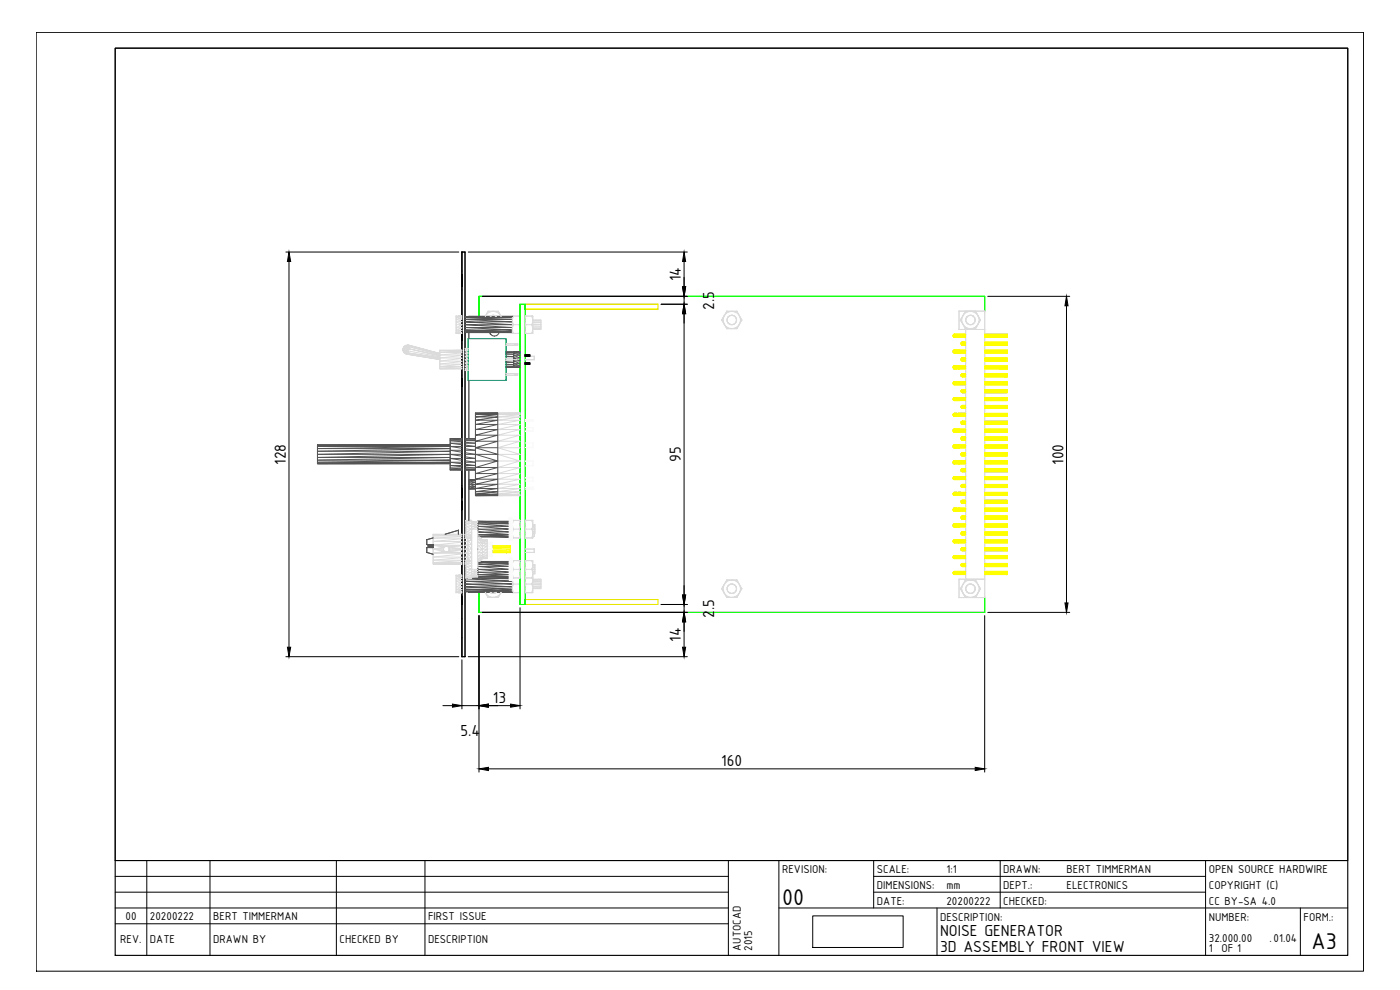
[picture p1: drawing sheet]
<svg xmlns="http://www.w3.org/2000/svg" width="420mm" height="297mm" viewBox="0 0 420 297" stroke-linecap="round" stroke-linejoin="round" font-family="sans-serif">
<defs><g id="words">
<g font-size="7.4">
<text x="234.7" y="271.5">00</text>
<text x="393.6" y="284.8">A3</text>
</g>
<g font-size="5.2">
<text x="204.4" y="84.4" transform="rotate(-90 204.4 84.4)">14</text>
<text x="214.3" y="92.9" transform="rotate(-90 214.3 92.9)">2.5</text>
<text x="85.8" y="139.5" transform="rotate(-90 85.8 139.5)">128</text>
<text x="204.4" y="138.7" transform="rotate(-90 204.4 138.7)">95</text>
<text x="319.1" y="139.5" transform="rotate(-90 319.1 139.5)">100</text>
<text x="214.3" y="185.4" transform="rotate(-90 214.3 185.4)">2.5</text>
<text x="204.4" y="192.5" transform="rotate(-90 204.4 192.5)">14</text>
<text x="147.9" y="210.8">13</text>
<text x="138.2" y="220.7">5.4</text>
<text x="216.5" y="229.8">160</text>
<text x="282.1" y="281">NOISE GENERATOR</text>
<text x="282.1" y="285.7">3D ASSEMBLY FRONT VIEW</text>
</g>
<g font-size="3.7">
<text x="234.7" y="262">REVISION:</text>
<text x="263.2" y="262">SCALE:</text>
<text x="284" y="262">1:1</text>
<text x="301.1" y="262">DRAWN:</text>
<text x="320.1" y="262">BERT TIMMERMAN</text>
<text x="362.8" y="262">OPEN SOURCE HARDWIRE</text>
<text x="263.2" y="266.8">DIMENSIONS:</text>
<text x="284" y="266.8">mm</text>
<text x="301.1" y="266.8">DEPT.:</text>
<text x="320.1" y="266.8">ELECTRONICS</text>
<text x="362.8" y="266.8">COPYRIGHT (C)</text>
<text x="37.7" y="276">00</text>
<text x="45" y="276">20200222</text>
<text x="64" y="276">BERT TIMMERMAN</text>
<text x="128.5" y="276">FIRST ISSUE</text>
<text x="263.2" y="271.5">DATE:</text>
<text x="284" y="271.5">20200222</text>
<text x="301.1" y="271.5">CHECKED:</text>
<text x="362.8" y="271.5">CC BY-SA 4.0</text>
<text x="282.1" y="276.2">DESCRIPTION:</text>
<text x="362.8" y="276.2">NUMBER:</text>
<text x="391.2" y="276.2">FORM.:</text>
<text x="36.1" y="282.9">REV.</text>
<text x="45" y="282.9">DATE</text>
<text x="64" y="282.9">DRAWN BY</text>
<text x="101.9" y="282.9">CHECKED BY</text>
<text x="128.5" y="282.9">DESCRIPTION</text>
<text x="222.4" y="285.3" transform="rotate(-90 222.4 285.3)">AUTOCAD</text>
<text x="225.7" y="285.3" transform="rotate(-90 225.7 285.3)">2015</text>
<text x="362.8" y="282.6">32.000.00</text>
<text x="362.8" y="285.7">1</text>
<text x="366.6" y="285.7">OF 1</text>
<text x="381" y="282.6">.01.04</text>
</g>
</g></defs>
<!-- layer: 0 -->
<path d="M143.7 93.7h.1M157.6 91.3h.1M157.6 92.8h.1M197.5 91.3l-.1 1.5h-39.8v-1.5h39.8h-39.8v1.5h39.9M295.5 93.7h.1M143.7 179h.1M157.6 179.9h.1M197.5 179.9l-.1 1.5h-39.8v-1.5h39.8h-39.8v1.5h39.9M295.5 179h.1M157.6 181.4h.1" fill="none" stroke="#dd0" stroke-width=".3"/>
<g fill="none" stroke="#0f0" stroke-width=".3">
<path d="M143.7 88.9v6v-6h151.8v4.5v-4.5M143.7 88.9h.1M143.7 88.9h151.8M156 91.3h.1M156.1 91.3h1.5v90.1h-1.5zM157.6 91.3h.1M295.5 88.9h.1M143.7 177.7v6M295.5 179.3v4.4h-151.8M143.7 183.7h.1M156 181.4h.1M157.6 181.4h.1"/>
<path d="M295.5 183.7h.1"/>
</g>
<g fill="none" stroke="#dbdbdb" stroke-width=".3">
<path d="M136.9 94.8v5.2M136.9 95.1l1.7 .6h-1.7zM136.9 95.7l1.7 .8h-1.7zM136.9 97.4v1l1.7-1h-1.7v-.9l1.7 .9M136.9 98.4h1.7l-1.7 .7zM136.9 99.1l1.7 .1-1.7 .5zM136.9 99.7l.8 .3 .9-.2-1.7-.1v.3M136.9 94.8h.1M136.9 94.8h.8M137.7 94.8h.9M137.7 94.8l.9 .3-1.7-.3v.3h1.7M137.7 94.8h.1"/>
<path d="M145.7 94.7h.1M145.7 94.7v.2M146.5 93.4h.1M146.5 93.4h3l.9 1.5-.1-.2M146.5 93.4h.8l-.2 .2-.6-.2-.4 .6M146.5 93.4l-.2 .6-.6 .7M146.5 93.4l-.8 1.5v-.2M147.1 94.9a1.24 1.24 0 0 1 1.8 0M147.3 93.4h.7M147.6 94.7l-.2 .1M148 93.4h1.5M148 93.4l-1.7 .6-.6 .7"/>
<path d="M148 93.4l1.7 .6 .6 .7M148 94.6l.4 .1M148.6 94.8l.3 .1M148.7 93.4l.2 .2 .6-.2 .4 .6M149.5 93.4h.1M149.5 93.4l.9 1.5M150.2 94.7h.1M153.7 94.8l.1 5.2M153.7 96.1h.1M153.7 98.7h.1M153.8 96.1l.1 2M153.8 98.7l.2 1.3-.2-.1z"/>
<path d="M153.8 99.9l.1 .1zM153.8 94.8h.1M153.9 99.4l.1 .6h1.8M153.9 95.5l-.1 1.5 .2 .4-.2 .5v.8M153.9 96.8l.1 .6M154 94.8h.1M154 97.4h.1M154 94.8l-.2 .2 .2-.2-.2 .6v-.6h2.2M155.8 97.4h-1.8l-.2 1.3M155.8 94.8h-1.8l-.2 1.3M155.8 94.8l.3 .2zM156 99.4l-.2 .6z"/>
<path d="M156 98.1l-.2-.7 .3 1.3M156 95.5l-.2-.7 .3 1.3M156 96.1h.1M156 98.7h.1M156.1 96.1v.9l-.3 .4 .2-.6M156.1 98.7l-.1 .7M157.6 96.1h.1M157.6 98.7h.1M157.6 94.8h.2l-.2 .7M157.6 96.8l.2 .6-.2 .7M157.6 99.4l.2 .6h-.2v-.1l.2 .1M157.8 94.8h1.9"/>
<path d="M157.8 97.4h1.9M157.8 94.8h-.2h2.3v5.2M157.8 94.8l-.2 .6 .2 2M157.8 97.4l-.2 .5 .2 2.1M159.8 96.8l.1-.7v1.8l-.3-.5 .2 .7M159.8 96.8l-.2 .6zM159.8 94.8l.1 .2-.3-.2 .3 .2v.4l-.3-.6 .2 .7M159.8 95.5l.1 .6zM159.8 99.4l.1-.7-.3 1.3 .3-.1-.3 .1 .3-.6-.1 .6M159.8 96.1h.1M159.8 98.7h.1M159.9 96.3h2.4v-.3h-2.4h2.4v2.9"/>
<path d="M159.9 96.3h2.4v1.8h-2.4h2.4v.5l-2.4 .1M159.9 96.8h2.4l-2.4 .1M159.9 97.4h2.4l-2.4 .1M159.9 98.6h2.4v.3h-2.4M159.9 97.9v.8zM162.3 97.4h.1M216.6 96h.1M217.1 96.4l.3 .9zM217.3 94.7h.1M217.3 97.3h.1M217.4 94.7l-.8 1.3 .5-.4-.1-.3M217.4 94.7l-.3 1.7-.5-.4 .4 .7"/>
<path d="M217.7 98l-.3-.7 .6 .7h-.3l.4 .6h.8h-.8l-.1-.6 .7 .5 .9 .1h-.7M218.1 93.4h.1M218.1 98.6h.1M218.1 93.4h3l1.5 2.6-1.5 2.6h-3M218.1 93.4h.8l-.2 .2-.6-.2-.4 .6M218.1 93.4l-.1 .6-.6 .7M218.1 93.4l-1.5 2.6 1.5 2.6M218.2 96h.1M218.3 96.2v.2M218.3 95.6v.2M218.5 96.9l.2 .1zM218.7 95l-.2 .2"/>
<path d="M218.9 93.4h.8M219 97.3l.3 .1zM219.3 94.7l-.3 .1M219.6 98.6h.1M219.6 93.4h1.5M219.6 98.6l.9-.1zM219.6 97.4h.3zM219.6 93.4l-1.6 .6-.6 .7M219.6 94.6l.4 .1M219.6 93.4l1.7 .6 .6 .7M220.2 94.8l.4 .2M220.4 93.4l.1 .2 .6-.2 .4 .6"/>
<path d="M220.6 97l-.3 .3M220.8 95.2l.1 .3M221 96.5l-.2 .3M221 95.9l.1 .1M221.1 96h.1M221.1 96l-.1 .2M221.1 93.4h.1M221.1 98.6h.1M221.1 93.4l1.1 2.2-.3-.9M221.5 98l.7-1.6a2.61 2.61 0 0 1-1.7 2.1l.6 .1 .2-.6h.2l-.4 .6h-.7M221.9 94.7h.1M221.9 97.3h.1"/>
<path d="M222.2 95.6l.4 .4-.4 .4zM222.2 95.3l.4 .7M222.6 96h.1M222.6 96l-.4 .7M287.8 93.4h7.8M287.8 93.4v5.5h2M287.8 98.9h.1M288.2 96h.1M288.7 96.4l.3 .9zM289 94.7h.1M289 97.3h.1M289 94.7l-.8 1.3 .4-.7"/>
<path d="M289 94.7l-.3 .9v.8l-.5-.4 .4 .7M289.4 98l-.4-.7 .7 1.3h.8h-.8l-.2-.6 .9 .5 .8 .1h-.7M289.7 93.4h.1M289.7 98.6h.1M289.7 93.4h3.1l1.4 2.6-1.4 2.6h-3.1M289.7 93.4h.8l-.1 .2-.7-.2-.3 .6M289.7 93.4l-.7 1.3M289.7 93.4l-1.5 2.6 1.5 2.6M289.8 96h.1M289.8 96.2l.1 .3M289.9 95.5l-.1 .4M290.1 96.8l.2 .2z"/>
<path d="M290.2 95.1l-.1 .1M290.2 95.1h.1M290.3 95l-.1 .1M290.5 93.4h.8M290.6 97.3l.3 .1zM290.9 94.7l-.3 .1M291.2 98.6h.1M291.2 93.4h1.6M291.2 98.6l.9-.1zM291.2 97.4h.4zM291.2 93.4l-1.7 .6-.5 .7M291.2 94.6l.4 .1"/>
<path d="M291.2 93.4l1.7 .6 .6 .7M291.9 94.8l.3 .2M292 93.4l.1 .2 .7-.2 .3 .6M292.2 97l-.3 .3M292.4 95.2l.2 .3M292.5 95.3h.1M292.5 96.7v.1M292.6 96.5l-.2 .3M292.6 95.9l.1 .1M292.7 96h.1M292.7 96l-.1 .2M292.7 93.4h.1"/>
<path d="M292.7 98.6h.1M292.8 93.4l1 2.2-.3-.9M293.1 98l.7-1.6a2.91 2.91 0 0 1-1.7 2.1l.7 .1 .1-.6h.2l-.3 .6h-.8M293.4 94.7h.1M293.4 97.3h.1M293.8 95.6l.4 .4-.4 .4zM293.9 95.3l.3 .7M294.2 96h.1M294.2 96l-.3 .7M295.5 98.9h.1M295.5 93.4v85.9M295.5 98.9h-5.7v74.9h5.7h-5.7v-74.9h5.7v74.9"/>
<path d="M295.5 93.4v5.5M120.9 104.6l.5 .6M120.9 104.6l.2 .1M121 105.1l-.1-.5v.7M121 105.1v-.2l.2 .9 .5 .4-.4-.6 .5 .4-.1 .2 .6 .1M121 105.1l.2 .7-.2-.7 .3 .5 .1-.4 .4 .8 .1-.5-.5-.3M121 104.9l.4 .3M121.1 104.7h.3M121.1 104.4l.1-.2-.3 .4M121.1 104.4l.5-.2-.2 .5zM121.2 104l1-.3v.5l-.5-.6zM121.2 104.2l.5-.4-.1 .4z"/>
<path d="M121.2 104.2l-.1 .5M121.4 104.7l.6 .1-.1 .7-.5-.8v.5M121.6 104.2h.6l-.2 .6zM121.7 103.6l.6-.1-.1 .2zM122 106.2l10 1.7zM122.1 105.8l.4-1.8 9.5 2.4M122.2 105.3l9.8 1.8M122.3 106.3h.1M122.4 106.1l-.6-.1 .3 .1M122.4 106.1h.1M122.5 105.6h.1M122.5 105.6l-.6-.1 .3 .3"/>
<path d="M122.5 105.6v.1M122.6 103.7l-.3-.2 .6 .2M122.6 103.6l-.1 .4 9.5 2.3M122.6 103.6l-.6 2.7M122.6 104.9v.1M122.6 103.6h.1M122.6 105l-.6-.2 .3 .4M122.6 103.6l9.4 2.5M122.6 105h.1M122.6 103.5v.1M122.7 105h-.1M122.7 104.9l-.1 .1"/>
<path d="M122.7 104.3l.1 .1M122.8 104.4l-.6-.2 .2 .4M122.8 104.4h.1M122.8 104.3v.1M122.8 103.8l.1 .1M122.9 103.9l-.7-.2 .3 .3M122.9 103.9h.1M131.9 107.9h.1M132 105v5.7h6.6M132 106.6l-9.6-2 9.6 2.3M132 107.2l-9.9-1.4 9.9 1.7M132 107.7l-9.9-1.9-.1 .4 10 1.6"/>
<path d="M136.9 100h.1M136.9 100h.8M137.7 100h.9zM137.7 100h.9M138.6 105h-6.6v.3l6.6-.2M138.6 105.3h-6.6v.5l6.6-.5M138.6 105.8h-6.6v.7l6.6-.6M138.6 106.5h-6.6v.9l6.6-.7M138.6 107.4h-6.6v.9l6.6-.8M138.6 108.3h-6.6v.9l6.6-.7M138.6 109.2h-6.6v.8l6.6-.7M138.6 110h-6.6v.5l6.6-.5"/>
<path d="M138.6 110.5h-6.6v.2l6.6-.2M140.5 104.5h-.9l.9 .2h-.9l.9 .5h-.9l.9 .7h-.9l.9 1h-.9l.9 1h-.9l.9 1h-.9l.9 .9h-.9l.9 .7h-.9l.9 .5h-.9l.9 .2h-.9M151.9 107.6h2.6v.5h-2.6M151.9 108.1h3.5M151.9 107.6h3.5h-.9M151.9 112.1h2.6v.5h-2.6M151.9 112.6h3.5M151.9 112.1h3.5h-.9M151.9 103.2h2.6v.4h-2.6M151.9 103.6h3.5M151.9 103.2h3.5h-.9M151.9 103.6h.1"/>
<path d="M151.9 107.6h.1M151.9 108.1h.1M151.9 112.1h.1M151.9 112.6h.1M151.9 103.2h.1M153.7 100h.1M153.8 100h2.2M153.9 100h.2M154.5 103.6h.1M154.5 108.1h.1M154.5 112.6h.1M155 107.6v.5h-.5z"/>
<path d="M155 112.1v.5h-.5zM155 103.2v.4h-.5zM155.3 107.6v.5h-.3zM155.3 112.1v.5h-.3zM155.3 103.2v.4h-.3zM155.4 107.6l-.1 .5zM155.4 112.1l-.1 .5zM155.4 103.2l-.1 .4zM155.8 100h.1M155.8 100l.3-.1zM157.6 107.9h2.7h-2.7M157.6 100h2.3"/>
<path d="M157.8 100h1.9M159 106.9h1.3v1l.1-1zM159.9 100h.1M160.3 107.9h.1M149.3 136.3h.1M149.4 123.9h6.7zM149.4 134.3v-1.9l6.7-1.8h-6.7v-1.7l6.7-1.5h-6.7v-1.3l6.7-1h-6.7v-.7l6.7-.4h-6.7v.4h6.7l-6.7 .7v1h6.7l-6.7 1.3v1.5h6.7l-6.7 1.7v1.8h6.7l-6.7 1.9h6.7M149.4 134.3l6.7 2h-6.7zM149.4 138.3v-2l6.7 2-6.7 2v-2h6.7M149.4 123.9v24.8h6.7M156 136.3h.1M139.8 156.1h.1"/>
<path d="M139.9 156.1v5.3M139.9 156.5h1.6v.6zM139.9 157.1h1.6v.8zM139.9 159.7l1.6-.9v.9zM139.9 158.8v2.3l1.6-.6h-1.6l1.6-.8v.4M139.9 156.1h.1M139.9 156.1h.8M140.6 156.1h.9M140.6 156.1h.9v.4M140.6 156.1h.1M141.5 158.8h1.9M141.5 156.1h-.9l.9 .4-1.6-.4v2.7h1.6l-1.6-.9h1.6v.9l1.9-.8h-1.9l1.9-.6"/>
<path d="M141.5 156.1v4M141.5 156.5h1.9l-1.9 .1h1.9l-1.9 .3h1.9M141.5 156.9l1.9 .5h-1.9M141.5 156.5h1.9M143.4 159.3v11M149.4 140.3h6.7l-6.7 1.8v1.7h6.7l-6.7 1.5v1.3h6.7l-6.7 .9v.8h6.7l-6.7 .3v-.3l6.7-.8h-6.7v-.9l6.7-1.3h-6.7v-1.5l6.7-1.7h-6.7zM153.8 157.5v.8l.2 .5-.1 .6M153.8 157.5h.1M153.9 156.1h2.1M153.9 158.1l.1 .7M154 158.8h.1M154 156.1h.1"/>
<path d="M154 156.1l-.2 .2 .2-.2-.1 .7M155.8 158.8h-1.8l-.2 1.3M155.8 156.1h-1.8l-.2 1.4M155.8 156.1l.3 .2zM156 159.4l-.2-.6 .3 1.3M156 156.8l-.2-.7 .3 1.4M156 157.5h.1M156.1 157.5v.8l-.3 .5 .2-.7M157.6 157.5h.1M157.6 156.1v.2l.2-.2-.2 .7M157.6 158.1l.2 .7-.2 .6M157.8 158.8h1.9"/>
<path d="M157.8 156.1h1.9M157.8 156.1h-.2h2.3M157.8 156.1l-.2 .7 .2 2M157.8 158.8l-.2 .4 .2 2.2M159.8 158.1l.1-.6v1.7l-.3-.4 .2 .6M159.8 158.1l-.2 .7zM159.8 156.1l.1 .2-.3-.2 .3 .2v.5l-.3-.7 .2 .7M159.8 156.8l.1 .7zM159.8 157.5h.1M159.9 157.6h.6v-.2h-.6h.6v2.8M159.9 157.6h.6v1.8h-.6h.6v.5h-.6h.6v.3h-.6M159.9 158.1h.6h-.6"/>
<path d="M159.9 158.8h.6h-.6M159.9 159.2v.9zM159.9 156.1h.1M159.9 156.1v5.3M160.5 158.8h.1M130 163.6l4 .3 4.6-.2-5.1 .3zM130 166l4.4-.4h-.9l5.1 .3-4.6-.2zM130 160.3l8.6 .1h-8.6v.4h8.6M130 164.8l3.3-.7-3.3-.5v1.2l3.1-.4v.4M130 164.8l3.3 .6-3.3 .6zM130 160.3v9h8.6M130 164.8h.1"/>
<path d="M130 164.8h3.1M130 160.3h8.6M130 164.8l3.1 .3M133.1 164.8l.1 .4zM133.1 164.8v.3M133.2 164.4l-.1 .4zM133.2 165.2l.3 .4zM133.3 164.1l.2-.1-.3 .4zM133.9 163.9h.1M133.9 165.7h.1M134.4 164l.3 .4zM134.4 165.6l.3-.4z"/>
<path d="M134.6 164.1l4 .5M134.6 165.4l4 .4M134.7 164.4l.2 .4zM134.9 164.8l-.2 .4zM134.9 164.8h3.7M134.9 164.8l-.1 .3M136.9 172.6v5.2M136.9 172.9l1.7 .6h-1.7zM136.9 173.5l1.7 .8h-1.7zM136.9 175.2v.9l1.7-.9h-1.7v-.9l1.7 .9M136.9 176.1h1.7l-1.7 .8zM136.9 176.9h1.7l-1.7 .6z"/>
<path d="M136.9 177.5l.8 .3 .9-.3h-1.7v.3M136.9 172.6h.1M136.9 177.8h.1M136.9 172.6h.8M136.9 177.8h.8M137.7 172.6h.9M137.7 172.6l.9 .3-1.7-.3v.3h1.7M137.7 177.8l.9 .1zM137.7 177.8l.9 .1M138.6 160.5l-8.6 .3v.7h8.6M138.6 160.9l-8.6 .6v.9h8.6M138.6 161.6l-8.6 .8v1.2"/>
<path d="M138.6 162.7l-8.6 .9h8.6M138.6 166h-8.6v1.1l8.6-.9M138.6 167.1h-8.6v1h8.6M138.6 167.3l-8.6 .8v.7h8.6M138.6 168.2l-8.6 .6v.4l8.6-.3M138.6 164.7l-3.8-.3 .1 .4M138.6 163.8l-4 .3M138.6 164.9l-3.8 .2M138.6 165l-4 .4M139.6 161.5h.8l-.8 .1M139.6 162.4h.8l-.8 .1M139.6 167.1h.8l-.8 .1"/>
<path d="M139.6 168.1h.8l-.8 .1M139.6 160.3h.3M139.6 160.4h.3M139.6 160.8h.3M139.6 163.6h.8M139.6 164.7l.8 .1M139.6 165.9l.8 .1M139.6 166h.8M139.6 168.8h.3M139.6 169.3h.3M139.6 169.2h.3M139.9 161.1l.7 .3 .9-.3h-1.6v.3"/>
<path d="M139.9 161.4h.1M139.9 168.2v5.2M139.9 171.7l1.6-.9v.9zM139.9 172.5l1.6-.8v.8zM139.9 173.4v-.3l1.6-.6v.6h-1.6l.7 .4 .9-.1h-.9l.9-.3v.3h-.9M139.9 168.2h.1M139.9 173.4h.1M139.9 161.4h.8M139.9 170.8v2.3M139.9 168.2h.8M139.9 173.4h.8M140.4 162.2l1.1 1.2h-1.1z"/>
<path d="M140.4 163.4l1.1 1.4h-1.1zM140.4 164.8l1.1 1.3h-1.1zM140.4 166.1l1.1 1.3h-1.1zM140.4 164.8h-.8h.8M140.4 163.6h-.8M140.4 163.6l-.8 .1M140.4 164.8l-.8 .1M140.4 166l-.8 .1M140.6 161.4h.9zM140.6 161.4h.9M140.8 161.4l.7 .8h-1.1v-.8v6.8v-.8l.8 .8M141.5 170.8h.1"/>
<path d="M141.5 164.8h.1M141.5 168.2h-.9h.9h-.9l.9 .3-1.6-.3v.3h1.6M141.5 169.5v.4l-1.6-.8h1.6l-1.6-.6v2.3h1.6l-1.6-.9h1.6v.9M141.5 169.5v3.9M141.5 170.8h1.9l-1.9 .7h1.9l-1.9 .6h1.9M141.5 172.1l1.9 .5h-1.9M141.5 160.1v9.4M143.3 170.8h.1M143.4 172.6l-1.9 .4 1.9 .1h-1.9M143.4 164.8h1.4l-1.4 1.1 1.4-.2v.9l-1.4 1.3 1.4-.7v.3l-.9 1 .9-.9-.8 .9M143.4 164.8h.1M143.5 161.1l1.3 1.3v.6l-1.4-.4 1.4 1.2v-.8l-1.4-1.3 1.4 .7v-.4l-.9-.9 .9 .8h1.4v5.7"/>
<path d="M143.6 161.1l1.2 .9M144 161.1l.8 .9M144.8 164.8l-1.4-1.2 1.4 .2v1.9l-1.4 1.3 1.4-.4v.6l-1.3 1.3M144.8 167.6l-1.2 .9M144.8 162l1.4-.1-1.4 .5h1.4v.6l-1.4 .8h1.4l-1.4 1M144.8 162h1.4v.4l-1.4 .6h1.4v2.7l-1.4 .9h1.4v.6l-1.4 .3 1.4 .1h-1.4l1.4-.1v-.3h-1.4l1.4-.6v-.9h-1.4l1.4-.9h-1.4M144.8 164.8h.1M145.7 177.7l.8 1.6M145.7 177.9h.1M146.1 178.6l-.4-.7 .6 .8-.2-.1 .4 .7h.8l-.2-.2-.6 .2-.2-.6 1.7 .6h-.7M146.2 164.8h.1M146.5 179.3h.1"/>
<path d="M147.1 177.7a1.24 1.24 0 0 0 1.8 0 1.24 1.24 0 0 1-1.8 0zM147.4 177.9l.2 .1zM147.9 179.3h.1M148 179.3l.9-.2zM148 178h.4zM148.9 177.7l-.3 .2M149.5 179.3h.1M149.9 178.6l.4-.7-.6 .8-.8 .4 .6 .2 .2-.6 .2-.1-.4 .7h-.8M150.2 177.9h.1M150.4 177.7l-.9 1.6h-3M153.7 177.8h.1M153.7 176.5h.1"/>
<path d="M153.8 177.8h2.2M153.8 173.9l.1 2M153.8 176.5v-.8l.2-.5-.2-1.1v3.7M153.8 176.5l.2 1.3-.2-.1zM153.8 177.7l.1 .1zM153.8 169.5v.9l.2 .4-.1 .7M153.8 173.9h.1M153.8 160.1l.1 .6M153.8 160.1h.1M153.8 172.1l.1 .7M153.8 169.5h.1M153.8 172.1h.1"/>
<path d="M153.9 177.2l.1 .6h1.8M153.9 161.4h.1l-.2-.2v.2h2.2M153.9 160.7l.1 .7h1.8M153.9 160.7l.1 .7M153.9 172.8l.1 .6h1.8M153.9 168.2h2.1M153.9 172.8l.1 .6M153.9 177.8h.2M153.9 174.6l.1 .6M153.9 170.2l.1 .6M154 175.2h.1M154 161.4h.1"/>
<path d="M154 168.2h.1M154 173.4h.1M154 170.8h.1M154 168.2l-.2 .2 .2-.2-.1 .6M155.8 175.2h-1.8l-.2 1.3M155.8 170.8h-1.8l-.2 1.3M155.8 168.2h-1.8l-.2 1.3M155.8 177.8h.1M155.8 161.4h.1M155.8 173.4h.1M155.8 177.8l.3-.1zM155.8 161.4l.3-.2z"/>
<path d="M155.8 173.4l.3-.2zM155.8 168.2l.3 .2zM156 177.2l-.2 .6zM156 175.9l-.2-.7 .3 1.3M156 160.7l-.2 .7zM156 172.8l-.2 .6zM156 171.5l-.2-.7 .3 1.3M156 168.8l-.2-.6 .3 1.3M156 173.4h.1M156 173.4l.1 .5M156 173.9h.1M156 176.5h.1"/>
<path d="M156 160.1h.1M156 169.5h.1M156 172.1h.1M156.1 173.9v.9l-.3 .4 .2-.6M156.1 169.5v.9l-.3 .4 .2-.6M156.1 173.4h-2.3v-.2l.2 .2h-.1l-.1 .5M156.1 176.5l-.1 .7M156.1 160.1l-.1 .6M156.1 172.1l-.1 .7M157.6 165.7h2.7h-2.7M157.6 164.7h2.7v1l.1-1zM157.6 173.9h.1"/>
<path d="M157.6 176.5h.1M157.6 160.1h.1M157.6 169.5h.1M157.6 172.1h.1M157.6 174.6l.2 .6-.2 .7M157.6 177.2l.2 .6h-.2h.2M157.6 177.8h2.3M157.6 168.2v.2l.2-.2-.2 .6M157.6 170.2l.2 .6-.2 .7M157.6 172.8l.2 .6h-.2v-.2l.2 .2M157.6 160.7l.2 .7h-.2v-.2l.2 .2M157.6 161.4h2.3"/>
<path d="M157.8 177.8h1.9M157.8 175.2h1.9M157.8 161.4h1.9M157.8 168.2h1.9M157.8 173.4h1.9M157.8 170.8h1.9M157.8 175.2l-.2 .5 .2 2.1M157.8 168.2h-.2h2.3v5.2M157.8 168.2l-.2 .6 .2 2M157.8 170.8l-.2 .5 .2 2.1M159.8 174.6l.1-.7v1.8l-.3-.5 .2 .7M159.8 174.6l-.2 .6z"/>
<path d="M159.8 172.8l.1-.7-.3 1.3 .3-.2-.3 .2 .3-.6v1.1v-.5M159.8 177.2l.1-.7-.3 1.3 .3-.1-.3 .1 .3-.6-.1 .6M159.8 170.2l.1-.7v1.8l-.3-.5 .2 .7M159.8 170.2l-.2 .6zM159.8 168.2l.1 .2-.3-.2 .3 .2v.4l-.3-.6 .2 .6M159.8 168.8l.1 .7zM159.8 160.7l.1-.6-.3 1.3 .3-.2-.3 .2 .3-.6-.1 .6M159.8 173.9h.1M159.8 176.5h.1M159.8 160.1h.1M159.8 169.5h.1M159.8 172.1h.1"/>
<path d="M159.9 173.8h2.4v.2l-2.4 .1M159.9 174h2.4v1.9l-2.4 .1M159.9 174.6h2.4h-2.4M159.9 175.2h2.4l-2.4 .1M159.9 175.9h2.4v.5h-2.4h2.4v.2h-2.4M159.9 173.8h2.4v2.8M159.9 171.5h.6v-1.9h-.6h.6v-.2h-.6h.6v2.8M159.9 170.2h.6h-.6M159.9 170.8h.6l-.6 .1M159.9 171.5h.6v.5h-.6M159.9 172h.6v.2h-.6M159.9 161h.4h-.4"/>
<path d="M159.9 173.4h-2.1a1.73 1.73 0 0 0 0 1.8M159.9 175.7v.8zM159.9 173.4v4.4M159.9 171.3v.8zM159.9 172.6h.1M159.9 177.8h.1M159.9 161.4h.1M159.9 173.4h.1M160.3 165.7h.1M160.3 160.2l.1 .8zM160.5 170.8h.1M162.3 175.2h.1"/>
<path d="M216.6 176.6h.1M217.1 177.1l.3 .8zM217.3 177.9h.1M217.3 175.4h.1M217.4 175.4l-.8 1.2 .5-.4-.1-.2M217.4 175.4l-.3 1.7-.5-.5 .4 .7M217.7 178.6l-.3-.7 .6 .8-.3-.1 .4 .7h.8l-.2-.2-.6 .2-.1-.6 1.6 .6h-.7M218.1 174h.1M218.1 179.3h.1M218.1 174h3l1.5 2.6-1.5 2.7h-3M218.1 174h.8h-.8l-.4 .7M218.1 174l-.1 .6-.6 .8"/>
<path d="M218.1 174l-1.5 2.6 1.5 2.7M218.2 176.6h.1M218.3 176.9v.2M218.3 176.2v.2M218.5 177.5l.2 .2zM218.7 175.6l-.2 .2M218.9 174h.8M219 177.9l.3 .1zM219.3 175.3l-.3 .1M219.6 179.3h.1M219.6 174h1.5M219.6 179.3l.9-.2z"/>
<path d="M219.6 178h.4zM219.6 174l-.9 .2-.7 .4-.6 .8M219.6 175.2l.3 .1M219.6 174l.9 .2 .8 .4 .6 .8M220.3 175.4l.3 .2M220.4 174h.7l.4 .7M220.6 177.7l-.4 .2M220.8 175.8l.2 .4M220.9 177.1l-.1 .3M221 176.5l.1 .1M221.1 176.6h.1M221.1 176.6l-.1 .2"/>
<path d="M221.1 174h.1M221.1 179.3h.1M221.1 174l1.1 2.2-.3-.8M221.5 178.6l.7-1.5a2.51 2.51 0 0 1-1.7 2l.6 .2 .2-.6 .2-.1-.4 .7h-.7M221.9 175.4h.1M221.9 177.9h.1M222.2 176.2l.4 .4-.4 .5zM222.2 176l.4 .6M222.6 176.6h.1M222.6 176.6l-.4 .7M287.8 179.3h7.8M287.8 173.8h.1"/>
<path d="M288.2 176.6h.1M288.7 177.1l.3 .8zM289 177.9h.1M289 175.4h.1M289 175.4l-.8 1.2 .4-.6M289 175.4l-.3 .8v.9l-.5-.5 .4 .7M289.4 178.6l-.4-.7 .7 1.4h.8l-.1-.2-.7 .2-.2-.6 1.7 .6h-.7M289.7 174h.1M289.7 179.3h.1M289.7 174h3.1l1.4 2.6-1.4 2.7h-3.1M289.7 174h.8h-.8l-.3 .7M289.7 174l-.7 1.4"/>
<path d="M289.7 174l-1.5 2.6 1.5 2.7M289.8 173.8h.1M289.8 176.6h.1M289.8 173.8h-2v5.5M289.8 173.8h-2v5.5h7.7M289.8 176.8l.1 .3M289.9 176.2l-.1 .3M290.1 177.4l.2 .3zM290.2 177.5v.1M290.3 175.6l-.2 .2M290.5 174h.8M290.6 177.9l.3 .1z"/>
<path d="M290.9 175.3l-.3 .1M291.2 179.3h.1M291.2 174h1.6M291.2 179.3l.9-.2zM291.2 178h.4zM291.2 174l-.8 .2-.9 .4-.5 .8M291.2 175.2l.4 .1M291.2 174l.9 .2 .8 .4 .6 .8M291.9 175.4l.3 .2M292 174h.8l.3 .7M292.2 177.7l-.3 .2M292.4 175.8l.2 .4"/>
<path d="M292.5 175.9v.1M292.5 177.3v.1M292.6 177.1l-.2 .3M292.6 176.5l.1 .1M292.7 176.6h.1M292.7 176.6l-.1 .2M292.7 174h.1M292.7 179.3h.1M292.8 174l1 2.2-.3-.8M293.1 178.6l.7-1.5a2.78 2.78 0 0 1-1.7 2l.7 .2 .1-.6 .2-.1-.3 .7h-.8M293.4 175.4h.1M293.4 177.9h.1"/>
<path d="M293.8 176.2l.4 .4-.4 .5zM293.9 176l.3 .6M294.2 176.6h.1M294.2 176.6l-.3 .7M295.5 173.8h.1M295.5 173.8v5.5"/>
<circle cx="219.6" cy="96" r="1.43"/>
<circle cx="291.2" cy="96" r="1.43"/>
<circle cx="291.3" cy="96" r="1.43"/>
<circle cx="219.6" cy="176.7" r="1.43"/>
<circle cx="219.6" cy="176.6" r="1.42"/>
<circle cx="291.2" cy="176.7" r="1.43"/>
<circle cx="291.2" cy="176.6" r="1.42"/>
</g>
<g fill="none" stroke="#ff0" stroke-width=".3">
<path d="M286 119.7h.3l-.2 .2M286 119.7l.1 .2M286 105.5h.3l-.2 .2M286 105.5l.1 .2M286 100.8h.3l-.2 .2M286 100.8l.1 .2M286 110.3h.3l-.2 .2M286 110.3l.1 .2M286 115h.3l-.2 .2M286 115l.1 .2M286.1 119.9l.4 .3M286.1 105.7l.4 .3"/>
<path d="M286.1 101l.4 .2M286.1 110.5l.4 .2M286.1 115.2l.4 .3M286.1 119.5h.2l-.3 .2zM286.1 119.5l-.1 .2M286.1 119.9h.2v.3M286.1 119.9l.2 .3M286.1 105.3h.2l-.3 .2zM286.1 105.3l-.1 .2M286.1 105.7l.2 .2M286.1 100.5h.2l-.3 .3zM286.1 100.5l-.1 .3"/>
<path d="M286.1 101l.2 .1M286.1 110h.2l-.3 .3zM286.1 110l-.1 .3M286.1 110.5l.2 .1M286.1 114.7h.2l-.3 .3zM286.1 114.7l-.1 .3M286.1 115.2h.2v.2M286.1 115.2l.2 .2M286.2 119.3l-.2 .4M286.2 105.1l-.2 .4M286.2 105.1l.5-.1zM286.2 100.3l-.2 .5"/>
<path d="M286.2 100.3h.5zM286.2 109.8l-.2 .5M286.2 109.8h.5zM286.2 114.6l-.2 .4M286.2 114.6l.5-.1zM286.3 119.3h.2l-.4 .2M286.3 119.3l-.2 .2M286.3 119.7h.5l-.5 .2zM286.3 105.1h.2l-.4 .2M286.3 105.1l-.2 .2M286.3 105.5h.5l-.5 .2zM286.3 105.9l.2 .1z"/>
<path d="M286.3 105.9l1.6 .1M286.3 100.3h.2l-.4 .2M286.3 100.3l-.2 .2M286.3 100.8h.5l-.5 .2zM286.3 101.1l.2 .1zM286.3 101.1l1.6 .1M286.3 109.8h.2l-.4 .2M286.3 109.8l-.2 .2M286.3 110.3h.5l-.5 .2zM286.3 110.6l.2 .1zM286.3 110.6l1.6 .1M286.3 114.6h.2l-.4 .1"/>
<path d="M286.3 114.6l-.2 .1M286.3 115h.5l-.5 .2zM286.3 115.4l.2 .1zM286.3 115.4l1.6 .1M286.3 119.5h.5l-.5 .2zM286.3 119.9h.5l-.3 .3zM286.3 105.3l.7-.2zM286.3 105.3h.5l-.5 .2zM286.3 105.7h.5l-.3 .2zM286.3 100.5h.5l-.5 .3zM286.3 101h.5l-.3 .1zM286.3 110h.5l-.5 .3z"/>
<path d="M286.3 110.5h.5l-.3 .1zM286.3 114.7l.7-.1zM286.3 114.7h.5l-.5 .3zM286.3 115.2h.5l-.3 .2zM286.5 119.3h.1M286.5 105h.1M286.5 100.3h.1M286.5 109.8h.1M286.5 114.5h.1M286.5 119.3h.6zM286.5 119.3h.2h-.4M286.5 119.3h-.2"/>
<path d="M286.5 119.3h.5l-.7 .2zM286.5 105.1l.6-.1zM286.5 105.9h.5zM286.5 100.3h.6zM286.5 100.3h.5l-.7 .2zM286.5 101.1h.5zM286.5 109.8h.6zM286.5 109.8h.5l-.7 .2zM286.5 110.6h.5zM286.5 114.6l.6-.1zM286.5 115.4h.5zM286.8 119.7h.7l-.7 .2z"/>
<path d="M286.8 105.5h.7l-.7 .2zM286.8 100.8h.7l-.7 .2zM286.8 110.3h.7l-.7 .2zM286.8 115h.7l-.7 .2zM286.8 119.5h.8l-.8 .2zM286.8 119.9h.8l-.6 .3zM286.8 105.3h.8l-.8 .2zM286.8 105.7h.8l-.6 .2zM286.8 100.5h.8l-.8 .3zM286.8 101h.8l-.6 .1zM286.8 110h.8l-.8 .3zM286.8 110.5h.8l-.6 .1z"/>
<path d="M286.8 114.7h.8l-.8 .3zM286.8 115.2h.8l-.6 .2zM287 119.3h.6zM287 119.3h.6l-.8 .2zM287 105.1l.6-.1zM287 105.1h.6l-.8 .2zM287 105.9h.6zM287 100.3h.6zM287 100.3h.6l-.8 .2zM287 101.1h.6zM287 109.8h.6zM287 109.8h.6l-.8 .2z"/>
<path d="M287 110.6h.6zM287 114.6l.6-.1zM287 114.6h.6l-.8 .1zM287 115.4h.6zM287.5 119.7h.4l-.3 .2zM287.5 105.5h.4l-.3 .2zM287.5 100.8h.4l-.3 .2zM287.5 110.3h.4l-.3 .2zM287.5 115h.4l-.3 .2zM287.6 119.3h.3zM287.6 119.3h.3l-.3 .2zM287.6 119.5h.3l-.4 .2z"/>
<path d="M287.6 119.9h.3l-.3 .3zM287.6 105.1l.3-.1zM287.6 105.1h.3l-.3 .2zM287.6 105.3h.3l-.4 .2zM287.6 105.7h.3l-.3 .2zM287.6 100.3h.3l-.3 .2zM287.6 100.5h.3l-.4 .3zM287.6 101h.3l-.3 .1zM287.6 109.8h.3zM287.6 109.8h.3l-.3 .2zM287.6 110h.3l-.4 .3zM287.6 110.5h.3l-.3 .1z"/>
<path d="M287.6 114.6l.3-.1zM287.6 114.6h.3l-.3 .1zM287.6 114.7h.3l-.4 .3zM287.6 115.2h.3l-.3 .2zM287.6 100.3h.3zM287.9 119.3h1.9M287.9 105h1.9M287.9 100.3h1.9M287.9 109.8h1.9M287.9 114.5h1.9M287.9 105v1M287.9 109.8v.9"/>
<path d="M287.9 114.5v1M287.9 119.7h1.9M287.9 119.9h1.9M287.9 105.1h1.9M287.9 105.3h1.9M287.9 100.5h1.9M287.9 101h1.9M287.9 110.6h1.9M287.9 110.7h1.9M287.9 115h1.9M287.9 115.4h1.9M287.9 115.5h1.9"/>
<path d="M288.4 107.9h.3l-.2 .2zM288.4 107.9v.2v-.2M288.4 103.1h.3l-.2 .2zM288.4 103.1v.2v-.2M288.4 112.6h.3l-.2 .2zM288.4 112.6v.2v-.2M288.4 117.4h.3l-.2 .2zM288.4 117.4v.2v-.2M288.4 108.1l.5 .2M288.4 108.1h.3v.2zM288.4 103.3l.5 .3M288.4 103.3h.3v.2z"/>
<path d="M288.4 112.8l.5 .3M288.4 112.8h.3v.2zM288.4 117.6l.5 .2M288.4 117.6h.3v.2zM288.5 107.6h.2l-.3 .3zM288.5 107.6l-.1 .3M288.5 102.9h.2l-.3 .2zM288.5 102.9l-.1 .2M288.5 112.4h.2l-.3 .2zM288.5 112.4l-.1 .2M288.5 117.1h.2l-.3 .3zM288.5 117.1l-.1 .3"/>
<path d="M288.6 107.5l-.2 .4M288.6 107.5h.3l-.5 .1zM288.6 102.7l-.2 .4M288.6 102.7h.3l-.5 .2zM288.6 112.2l-.2 .4M288.6 112.2h.3l-.5 .2zM288.6 116.9l-.2 .5M288.6 116.9h.3l-.5 .2zM288.7 107.5l.4-.1zM288.7 107.9h.5l-.5 .2zM288.7 108.3h.2zM288.7 108.3h1.1"/>
<path d="M288.7 102.7l.4-.1zM288.7 103.1h.5l-.5 .2zM288.7 103.5l.2 .1zM288.7 103.5l1.1 .1M288.7 112.2h.4zM288.7 112.6h.5l-.5 .2zM288.7 113h1.1M288.7 113l.2 .1zM288.7 116.9h.4zM288.7 117.4h.5l-.5 .2zM288.7 117.8h.2zM288.7 117.8h1.1"/>
<path d="M288.7 107.6h.5l-.5 .3zM288.7 108.1h.5l-.3 .2zM288.7 102.9l.6-.2zM288.7 102.9h.5l-.5 .2zM288.7 103.3h.5l-.3 .2zM288.7 112.4h.5l-.5 .2zM288.7 112.8h.5l-.3 .2zM288.7 117.1l.6-.2zM288.7 117.1h.5l-.5 .3zM288.7 117.6h.5l-.3 .2zM288.8 107.4h.1M288.8 102.6h.1"/>
<path d="M288.8 112.2h.1M288.8 116.9h.1M288.8 108.3h.1M288.8 103.6h.1M288.8 113.1h.1M288.8 117.8h.1M288.9 107.5l.6-.1zM288.9 107.4l-.3 .1 .3-.1M288.9 107.5h.4l-.6 .1zM288.9 108.3h.4zM288.9 102.7l.6-.1zM288.9 102.6l-.3 .1 .3-.1"/>
<path d="M288.9 103.5h.4zM288.9 112.2h.6zM288.9 112.2h-.3h.3M288.9 112.2h.4l-.6 .2zM288.9 113h.4zM288.9 116.9h.6zM288.9 116.9h-.3h.3M288.9 117.8h.4zM289.2 107.9h.6l-.6 .2zM289.2 103.1h.6l-.6 .2zM289.2 108.1h.6l-.5 .2zM289.2 112.4h.6l-.6 .2z"/>
<path d="M289.2 112.8h.6l-.5 .2zM289.2 117.1h.6l-.6 .3zM289.3 107.5l.5-.1zM289.3 108.3h.5zM289.3 102.7l.5-.1zM289.3 103.5h.5zM289.3 112.2h.5zM289.3 116.9h.5zM289.3 116.9h.5l-.6 .2zM289.3 117.8h.5zM289.8 107.5l-.6 .1 .6-.1M289.8 107.6h-.6v.3l.6-.2"/>
<path d="M289.8 102.7l-.6 .2 .6-.1M289.8 102.9h-.6v.2l.6-.2M289.8 103.3h-.6l.1 .2 .5-.1M289.8 112.2l-.6 .2 .6-.2M289.8 112.6h-.6v.2l.6-.1M289.8 117.4h-.6v.2l.6-.2M289.8 117.6h-.6l.1 .2 .5-.2M289.8 100.4l-1.9-.1v.9M289.8 119.4l-1.9-.1v.9M289.8 119.5h-1.9h1.9M289.8 105.5h-1.9l1.9 .1M289.8 105.7h-1.9l1.9 .1"/>
<path d="M289.8 105.9l-1.9 .1M289.8 100.8h-1.9h1.9M289.8 101.1l-1.9 .1M289.8 110h-1.9h1.9M289.8 110.3h-1.9h1.9M289.8 110.5h-1.9h1.9M289.8 114.6h-1.9h1.9M289.8 114.7h-1.9l1.9 .1M289.8 115.2h-1.9h1.9M295.5 107.4h6.8l-6.8 .1h6.8v.1h-6.8M295.5 107.5l6.8 .1v.3h-6.8M295.5 107.8l6.8 .1v.2h-6.8"/>
<path d="M295.5 108l6.8 .1v.2h-6.8h6.8h-6.8M295.5 102.7l6.8-.1h-6.8l6.8 .1v.2h-6.8M295.5 102.8l6.8 .1v.2h-6.8M295.5 103l6.8 .1v.2h-6.8M295.5 103.2l6.8 .1v.2h-6.8l6.8 .1h-6.8M295.5 112.2h6.8h-6.8h6.8v.2h-6.8M295.5 112.3l6.8 .1v.2h-6.8M295.5 112.5l6.8 .1v.2h-6.8M295.5 112.7l6.8 .1v.2h-6.8M295.5 113l6.8 .1h-6.8M295.5 116.9h6.8h-6.8h6.8v.2h-6.8M295.5 117l6.8 .1v.3h-6.8"/>
<path d="M295.5 117.2l6.8 .2v.2h-6.8M295.5 117.4l6.8 .2v.2M295.5 117.7l6.8 .1M295.5 100.3h6.8v.9M295.5 105h6.8v1M295.5 109.8h6.8v.9M295.5 114.5h6.8v1M295.5 119.3h6.8v.9M295.5 119.4l6.8 .1M295.5 119.6l6.8 .1h-6.8M295.5 119.9h6.8h-6.8M295.5 105.1h6.8"/>
<path d="M295.5 105.2l6.8 .1h-6.8M295.5 105.4l6.8 .1h-6.8M295.5 105.6l6.8 .1h-6.8M295.5 105.8l6.8 .1M295.5 105.9l6.8 .1M295.5 100.3h6.8M295.5 100.4l6.8 .1h-6.8M295.5 100.6l6.8 .2h-6.8M295.5 100.9l6.8 .1h-6.8M295.5 101.1h6.8M295.5 101.2h6.8M295.5 109.8h6.8"/>
<path d="M295.5 110h6.8h-6.8M295.5 110.1l6.8 .2h-6.8M295.5 110.4l6.8 .1h-6.8M295.5 110.6l6.8 .1M295.5 110.7h6.8M295.5 114.6h6.8M295.5 114.7h6.8M295.5 114.9l6.8 .1h-6.8M295.5 115.1l6.8 .1h-6.8M295.5 115.3l6.8 .1h-6.8M295.5 115.5h6.8M295.5 117.8h6.8"/>
<path d="M302.3 119.3v.9M302.3 105v1M302.3 100.3v.9M302.3 109.8v.9M302.3 114.5v1M302.3 107.4v.9l-6.8-.1M302.3 102.6v1l-6.8-.2M302.3 112.2v.9l-6.8-.2M302.3 116.9v.9h-6.8h6.8M286 134h.3l-.2 .2M286 134l.1 .2M286 138.7h.3l-.2 .3"/>
<path d="M286 138.7l.1 .3M286 129.2h.3l-.2 .3M286 129.2l.1 .3M286 124.5h.3l-.2 .2M286 124.5l.1 .2M286.1 134.2l.4 .2M286.1 139l.4 .2M286.1 129.5l.4 .2M286.1 124.7l.4 .2M286.1 133.7h.2l-.3 .3zM286.1 133.7l-.1 .3M286.1 134.2l.2 .2"/>
<path d="M286.1 138.4h.2l-.3 .3zM286.1 138.4l-.1 .3M286.1 139l.2 .1M286.1 129h.2l-.3 .2zM286.1 129l-.1 .2M286.1 129.5l.2 .1M286.1 124.2h.2l-.3 .3zM286.1 124.2l-.1 .3M286.1 124.7h.2v.2M286.1 124.7l.2 .2M286.2 133.5l-.2 .5M286.2 133.5h.5z"/>
<path d="M286.2 128.8l-.2 .4M286.2 128.8l.5-.1zM286.2 124.1l-.2 .4M286.3 133.5h.2l-.4 .2M286.3 133.5l-.2 .2M286.3 134h.5l-.5 .2zM286.3 134.4h.2zM286.3 134.4h1.6M286.3 138.3h.2l-.4 .1M286.3 138.3l-.2 .1M286.3 138.7h.5l-.5 .3zM286.3 139.1l.2 .1z"/>
<path d="M286.3 128.8h.2l-.4 .2M286.3 128.8l-.2 .2M286.3 129.2h.5l-.5 .3zM286.3 129.6l.2 .1zM286.3 129.6l1.6 .1M286.3 120.2h.2zM286.3 120.2h1.6M286.3 124.1h.2l-.4 .1M286.3 124.1l-.2 .1M286.3 124.5h.5l-.5 .2zM286.3 124.9h.2zM286.3 124.9h1.6"/>
<path d="M286.3 133.7l.7-.2zM286.3 133.7h.5l-.5 .3zM286.3 134.2h.5l-.3 .2zM286.3 138.4h.5l-.5 .3zM286.3 139h.5l-.3 .1zM286.3 129h.5l-.5 .2zM286.3 129.5h.5l-.3 .1zM286.3 124.2l.7-.1zM286.3 124.2h.5l-.5 .3zM286.3 124.7h.5l-.3 .2zM286.5 133.5h.1M286.5 139.2h.1"/>
<path d="M286.5 128.7h.1M286.5 124h.1M286.5 133.5h.6zM286.5 134.4h.5zM286.5 138.2l-.5 .5M286.5 138.3l.6-.1zM286.5 138.2h.2l-.4 .1M286.5 138.2l-.2 .1M286.5 138.3h.5l-.7 .1zM286.5 139.1h.5zM286.5 128.8l.6-.1zM286.5 128.8h.5l-.7 .2z"/>
<path d="M286.5 129.6h.5zM286.5 120.2h.5zM286.5 124.1l.6-.1zM286.5 124h.2l-.4 .1M286.5 124l-.2 .1M286.5 124.9h.5zM286.8 134h.7l-.7 .2zM286.8 138.7h.7l-.7 .3zM286.8 129.2h.7l-.7 .3zM286.8 124.5h.7l-.7 .2zM286.8 133.7h.8l-.8 .3zM286.8 134.2h.8l-.6 .2z"/>
<path d="M286.8 138.4h.8l-.8 .3zM286.8 139h.8l-.6 .1zM286.8 129h.8l-.8 .2zM286.8 129.5h.8l-.6 .1zM286.8 124.2h.8l-.8 .3zM286.8 124.7h.8l-.6 .2zM287 133.5h.6zM287 133.5h.6l-.8 .2zM287 134.4h.6zM287 138.3l.6-.1zM287 138.3h.6l-.8 .1zM287 139.1h.6z"/>
<path d="M287 128.8l.6-.1zM287 128.8h.6l-.8 .2zM287 129.6h.6zM287 120.2h.6zM287 124.1l.6-.1zM287 124.1h.6l-.8 .1zM287 124.9h.6zM287.5 134h.4l-.3 .2zM287.5 138.7h.4l-.3 .3zM287.5 129.2h.4l-.3 .3zM287.5 124.5h.4l-.3 .2zM287.6 133.5h.3z"/>
<path d="M287.6 133.5h.3l-.3 .2zM287.6 133.7h.3l-.4 .3zM287.6 134.2h.3l-.3 .2zM287.6 138.3l.3-.1zM287.6 138.3h.3l-.3 .1zM287.6 138.4h.3l-.4 .3zM287.6 139h.3l-.3 .1zM287.6 128.8l.3-.1zM287.6 128.8h.3l-.3 .2zM287.6 129h.3l-.4 .2zM287.6 129.5h.3l-.3 .1zM287.6 124.1l.3-.1z"/>
<path d="M287.6 124.1h.3l-.3 .1zM287.6 124.2h.3l-.4 .3zM287.6 124.7h.3l-.3 .2zM287.9 133.5h1.9M287.9 139.2h1.9M287.9 128.7h1.9M287.9 124h1.9M287.9 128.7v1M287.9 133.5v.9M287.9 134.2h1.9M287.9 134.4h1.9M287.9 138.7h1.9"/>
<path d="M287.9 139.1h1.9M287.9 128.8h1.9M287.9 129h1.9M287.9 129.5h1.9M287.9 129.6h1.9M287.9 120.2h1.9M287.9 124.2h1.9M287.9 124.7h1.9M287.9 124.9h1.9M288.4 136.3h.3l-.2 .3zM288.4 136.3v.3v-.3M288.4 131.6h.3l-.2 .2z"/>
<path d="M288.4 131.6v.2v-.2M288.4 122.1h.3l-.2 .2zM288.4 122.1v.2v-.2M288.4 126.8h.3l-.2 .3zM288.4 126.8v.3v-.3M288.4 136.6l.5 .2M288.4 136.6h.3v.2zM288.4 131.8l.5 .3M288.4 131.8h.3v.2zM288.4 122.3l.5 .3M288.4 122.3h.3v.2zM288.4 127.1l.5 .2"/>
<path d="M288.4 127.1h.3v.2zM288.5 136.1h.2l-.3 .2zM288.5 136.1l-.1 .2M288.5 131.3h.2l-.3 .3zM288.5 131.3l-.1 .3M288.5 121.8h.2l-.3 .3zM288.5 121.8l-.1 .3M288.5 126.6h.2l-.3 .2zM288.5 126.6l-.1 .2M288.6 135.9l-.2 .4M288.6 135.9h.3l-.5 .2zM288.6 131.2l-.2 .4"/>
<path d="M288.6 131.2h.3l-.5 .1zM288.6 121.7l-.2 .4M288.6 121.7h.3l-.5 .1zM288.6 126.4l-.2 .4M288.6 126.4h.3l-.5 .2zM288.7 135.9h.4zM288.7 136.3h.5l-.5 .3zM288.7 136.8h.2zM288.7 136.8h1.1M288.7 131.2l.4-.1zM288.7 131.6h.5l-.5 .2zM288.7 132l.2 .1z"/>
<path d="M288.7 132l1.1 .1M288.7 121.7l.4-.1zM288.7 122.1h.5l-.5 .2zM288.7 122.5l.2 .1zM288.7 122.5l1.1 .1M288.7 126.4h.4zM288.7 126.8h.5l-.5 .3zM288.7 127.3h.2zM288.7 127.3h1.1M288.7 136.1l.6-.2zM288.7 136.1h.5l-.5 .2zM288.7 136.6h.5l-.3 .2z"/>
<path d="M288.7 131.3h.5l-.5 .3zM288.7 131.8h.5l-.3 .2zM288.7 121.8h.5l-.5 .3zM288.7 122.3h.5l-.3 .2zM288.7 126.6l.6-.2zM288.7 126.6h.5l-.5 .2zM288.7 127.1h.5l-.3 .2zM288.8 135.9h.1M288.8 131.1h.1M288.8 121.6h.1M288.8 126.4h.1M288.8 136.8h.1"/>
<path d="M288.8 132.1h.1M288.8 122.6h.1M288.8 127.3h.1M288.9 135.9h.6zM288.9 135.9h-.3h.3M288.9 136.8h.4zM288.9 131.2l.6-.1zM288.9 131.1l-.3 .1 .3-.1M288.9 131.2h.4l-.6 .1zM288.9 132h.4zM288.9 121.7l.6-.1zM288.9 121.6l-.3 .1 .3-.1"/>
<path d="M288.9 121.7h.4l-.6 .1zM288.9 122.5h.4zM288.9 126.4h.6zM288.9 126.4h-.3h.3M288.9 127.3h.4zM289.2 131.6h.6l-.6 .2zM289.2 126.8h.6l-.6 .3zM289.2 136.1h.6l-.6 .2zM289.3 135.9h.5zM289.3 136.8h.5zM289.3 131.2l.5-.1zM289.3 132h.5z"/>
<path d="M289.3 121.7l.5-.1zM289.3 121.7h.5l-.6 .1zM289.3 122.5h.5zM289.3 126.4h.5zM289.3 127.3h.5zM289.8 135.9l-.6 .2 .6-.2M289.8 136.3h-.6v.3l.6-.2M289.8 136.6h-.6l.1 .2 .5-.2M289.8 138.2h-1.9v1l-1.6-.1M289.8 131.2l-.6 .1 .6-.1M289.8 131.3h-.6v.3l.6-.2M289.8 131.8h-.6l.1 .2 .5-.1"/>
<path d="M289.8 121.8h-.6v.3l.6-.2M289.8 122.1h-.6v.2l.6-.2M289.8 122.3h-.6l.1 .2 .5-.1M289.8 126.4l-.6 .2 .6-.1M289.8 126.6h-.6v.2l.6-.2M289.8 127.1h-.6l.1 .2 .5-.2M289.8 124.1l-1.9-.1v.9M289.8 133.7h-1.9h1.9M289.8 134h-1.9h1.9M289.8 138.3h-1.9h1.9M289.8 138.4h-1.9l1.9 .1M289.8 139h-1.9h1.9"/>
<path d="M289.8 129.2h-1.9l1.9 .1M289.8 124.5h-1.9h1.9M295.5 135.9h6.8h-6.8h6.8v.2h-6.8M295.5 136l6.8 .1v.2h-6.8M295.5 136.2l6.8 .1v.3h-6.8M295.5 136.5l6.8 .1v.2M295.5 136.7l6.8 .1M295.5 131.1h6.8l-6.8 .1h6.8v.1h-6.8M295.5 131.2l6.8 .1v.3h-6.8M295.5 131.5l6.8 .1v.2h-6.8M295.5 131.7l6.8 .1v.2h-6.8M295.5 121.6h6.8l-6.8 .1h6.8v.1h-6.8"/>
<path d="M295.5 121.8h6.8v.3h-6.8M295.5 122l6.8 .1v.2h-6.8M295.5 122.2l6.8 .1v.2h-6.8M295.5 126.4h6.8h-6.8h6.8v.2h-6.8M295.5 126.5l6.8 .1v.2h-6.8M295.5 126.7l6.8 .1v.3h-6.8M295.5 127l6.8 .1v.2h-6.8M295.5 136.8h6.8M295.5 124h6.8v.9M295.5 128.7h6.8v1M295.5 133.5h6.8v.9M295.5 133.5h6.8"/>
<path d="M295.5 133.7h6.8h-6.8M295.5 133.8l6.8 .2h-6.8M295.5 134.1l6.8 .1h-6.8M295.5 134.3l6.8 .1h-6.8M295.5 134.4h6.8M295.5 138.2h6.8M295.5 138.3h6.8M295.5 138.4h6.8M295.5 138.6l6.8 .1h-6.8M295.5 138.8l6.8 .2h-6.8M295.5 139l6.8 .1h-6.8M295.5 128.8h6.8"/>
<path d="M295.5 128.9l6.8 .1h-6.8M295.5 129.1l6.8 .1h-6.8M295.5 129.3l6.8 .2h-6.8M295.5 129.6h6.8M295.5 120.1l6.8 .1h-6.8M295.5 120.2h6.8M295.5 124.2h6.8h-6.8M295.5 124.3l6.8 .2h-6.8M295.5 124.6l6.8 .1h-6.8M295.5 124.8l6.8 .1M295.5 124.9h6.8M302.3 135.9v.9h-6.8h6.8"/>
<path d="M302.3 133.5v.9M302.3 128.7v1M302.3 131.1v1l-6.8-.2M302.3 124v.9M302.3 121.6v1h-6.8h6.8l-6.8-.2M302.3 126.4v.9l-6.8-.1M302.3 138.2v1M302.3 138.2v1h-6.8M286 157.7h.3l-.2 .2M286 157.7l.1 .2M286 148.2h.3l-.2 .2M286 148.2l.1 .2"/>
<path d="M286 152.9h.3l-.2 .3M286 152.9l.1 .3M286 143.4h.3l-.2 .3M286 143.4l.1 .3M286.1 157.9l.4 .2M286.1 148.4l.4 .2M286.1 153.2l.4 .2M286.1 143.7l.4 .2M286.1 157.5h.2l-.3 .2zM286.1 157.5l-.1 .2M286.1 157.9l.2 .2M286.1 148h.2l-.3 .2z"/>
<path d="M286.1 148l-.1 .2M286.1 148.4l.2 .2M286.1 152.7h.2l-.3 .2zM286.1 152.7l-.1 .2M286.1 153.2l.2 .1M286.1 143.2h.2l-.3 .2zM286.1 143.2l-.1 .2M286.1 143.7l.2 .2M286.2 157.2l-.2 .5M286.2 157.2h.5zM286.2 147.8l-.2 .4M286.2 152.5l-.2 .4"/>
<path d="M286.2 152.5h.5zM286.2 143l-.2 .4M286.3 157.2h.2l-.4 .3M286.3 157.2l-.2 .3M286.3 157.7h.5l-.5 .2zM286.3 158.1h.2zM286.3 147.8h.2l-.4 .2M286.3 147.8l-.2 .2M286.3 148.2h.5l-.5 .2zM286.3 148.6h.2zM286.3 152.5h.2l-.4 .2M286.3 152.5l-.2 .2"/>
<path d="M286.3 152.9h.5l-.5 .3zM286.3 153.3l.2 .1zM286.3 143h.2l-.4 .2M286.3 143l-.2 .2M286.3 143.4h.5l-.5 .3zM286.3 143.9h.2zM286.3 157.5h.5l-.5 .2zM286.3 157.9h.5l-.3 .2zM286.3 148h.5l-.5 .2zM286.3 148.4h.5l-.3 .2zM286.3 152.7h.5l-.5 .2zM286.3 153.2h.5l-.3 .1z"/>
<path d="M286.3 143.2l.7-.2zM286.3 143.2h.5l-.5 .2zM286.3 143.7h.5l-.3 .2zM286.5 158.1h.1M286.5 148.6h.1M286.5 153.4h.1M286.5 143.9h.1M286.5 157.2h.6zM286.5 157.2h.5l-.7 .3zM286.5 158.1h.5zM286.5 147.8l.6-.1zM286.5 147.7h.2l-.4 .1"/>
<path d="M286.5 147.7l-.2 .1M286.5 147.8h.5l-.7 .2zM286.5 148.6h.5zM286.5 152.5h.6zM286.5 152.5h.5l-.7 .2zM286.5 153.3h.5zM286.5 143h.6zM286.5 143h.2h-.4M286.5 143h-.2M286.5 143.9h.5zM286.8 157.7h.7l-.7 .2zM286.8 148.2h.7l-.7 .2z"/>
<path d="M286.8 152.9h.7l-.7 .3zM286.8 143.4h.7l-.7 .3zM286.8 157.5h.8l-.8 .2zM286.8 157.9h.8l-.6 .2zM286.8 148h.8l-.8 .2zM286.8 148.4h.8l-.6 .2zM286.8 152.7h.8l-.8 .2zM286.8 153.2h.8l-.6 .1zM286.8 143.2h.8l-.8 .2zM286.8 143.7h.8l-.6 .2zM287 157.2h.6zM287 157.2h.6l-.8 .3z"/>
<path d="M287 158.1h.6zM287 147.8l.6-.1zM287 147.8h.6l-.8 .2zM287 148.6h.6zM287 152.5h.6zM287 152.5h.6l-.8 .2zM287 153.3h.6zM287 143h.6zM287 143h.6l-.8 .2zM287 143.9h.6zM287.5 157.7h.4l-.3 .2zM287.5 148.2h.4l-.3 .2z"/>
<path d="M287.5 152.9h.4l-.3 .3zM287.5 143.4h.4l-.3 .3zM287.6 157.2h.3zM287.6 157.2h.3l-.3 .3zM287.6 157.5h.3l-.4 .2zM287.6 157.9h.3l-.3 .2zM287.6 147.8l.3-.1zM287.6 147.8h.3l-.3 .2zM287.6 148h.3l-.4 .2zM287.6 148.4h.3l-.3 .2zM287.6 152.5h.3zM287.6 152.5h.3l-.3 .2z"/>
<path d="M287.6 152.7h.3l-.4 .2zM287.6 153.2h.3l-.3 .1zM287.6 143h.3zM287.6 143h.3l-.3 .2zM287.6 143.2h.3l-.4 .2zM287.6 143.7h.3l-.3 .2zM287.9 158.1h1.9M287.9 143.9h1.9M287.9 147.7v.9h-1.6M287.9 143v.9h-1.6M287.9 157.2h1.9M287.9 157.5h1.9"/>
<path d="M287.9 157.9h1.9M287.9 147.7h1.9M287.9 147.8h1.9M287.9 152.5h1.9M287.9 153.2h1.9M287.9 143h1.9M287.9 143l1.9 .1M287.9 143.4h1.9M288.4 155.3h.3l-.2 .2zM288.4 155.3v.2v-.2M288.4 145.8h.3l-.2 .3zM288.4 145.8v.3v-.3"/>
<path d="M288.4 150.6h.3l-.2 .2zM288.4 150.6v.2v-.2M288.4 141.1h.3l-.2 .2zM288.4 141.1v.2v-.2M288.4 155.5l.5 .3M288.4 155.5h.3v.2zM288.4 146.1l.5 .2M288.4 146.1h.3v.1zM288.4 150.8l.5 .2M288.4 150.8h.3v.2zM288.4 141.3l.5 .2M288.4 141.3h.3v.2z"/>
<path d="M288.5 155.1h.2l-.3 .2zM288.5 155.1l-.1 .2M288.5 159.8h.2l-.3 .2zM288.5 159.8l-.1 .2M288.5 145.6h.2l-.3 .2zM288.5 145.6l-.1 .2M288.5 150.3h.2l-.3 .3zM288.5 150.3l-.1 .3M288.5 140.8h.2l-.3 .3zM288.5 140.8l-.1 .3M288.6 154.9l-.2 .4M288.6 154.9h.3l-.5 .2z"/>
<path d="M288.6 159.7l-.2 .3M288.6 159.7h.3l-.5 .1zM288.6 145.4l-.2 .4M288.6 145.4h.3l-.5 .2zM288.6 150.1l-.2 .5M288.6 150.1h.3l-.5 .2zM288.6 140.6l-.2 .5M288.6 140.6h.3l-.5 .2zM288.7 154.9l.4-.1zM288.7 155.3h.5l-.5 .2zM288.7 155.7l.2 .1zM288.7 155.7l1.1 .1"/>
<path d="M288.7 159.7l.4-.1zM288.7 145.4l.4-.1zM288.7 145.8h.5l-.5 .3zM288.7 146.2l.2 .1zM288.7 146.2l1.1 .1M288.7 150.1h.4zM288.7 150.6h.5l-.5 .2zM288.7 151h.2zM288.7 151h1.1M288.7 140.6h.4zM288.7 141.1h.5l-.5 .2zM288.7 141.5h.2z"/>
<path d="M288.7 141.5h1.1M288.7 155.1h.5l-.5 .2zM288.7 155.5h.5l-.3 .2zM288.7 159.8h.5l-.5 .2zM288.7 145.6h.5l-.5 .2zM288.7 146.1h.5l-.3 .1zM288.7 150.3h.5l-.5 .3zM288.7 150.8h.5l-.3 .2zM288.7 140.8h.5l-.5 .3zM288.7 141.3h.5l-.3 .2zM288.8 155.8h.1M288.8 146.3h.1"/>
<path d="M288.8 151h.1M288.8 141.5h.1M288.8 154.8h.1M288.8 159.6h.1M288.8 145.3h.1M288.8 150.1h.1M288.8 140.6h.1M288.9 154.9l.6-.1zM288.9 154.8l-.3 .1 .3-.1M288.9 154.9h.4l-.6 .2zM288.9 155.7h.4zM288.9 159.7l.6-.1z"/>
<path d="M288.9 159.6l-.3 .1 .3-.1M288.9 159.7h.4l-.6 .1zM288.9 145.4l.6-.1zM288.9 145.3l-.3 .1 .3-.1M288.9 145.4h.4l-.6 .2zM288.9 146.2h.4zM288.9 150.1h.6zM288.9 150.1h-.3h.3M288.9 150.1h.4l-.6 .2zM288.9 151h.4zM288.9 140.6h.6zM288.9 140.6h-.3h.3"/>
<path d="M288.9 140.6h.4l-.6 .2zM288.9 141.5h.4zM289.2 155.3h.6l-.6 .2zM289.2 150.6h.6l-.6 .2zM289.2 146.1h.6l-.5 .1zM289.2 150.3h.6l-.6 .3zM289.2 140.8h.6l-.6 .3zM289.2 141.3h.6l-.5 .2zM289.3 154.9l.5-.1zM289.3 155.7h.5zM289.3 159.7l.5-.1zM289.3 159.7h.5l-.6 .1z"/>
<path d="M289.3 145.4l.5-.1zM289.3 145.4h.5l-.6 .2zM289.3 146.2h.5zM289.3 150.1h.5zM289.3 151h.5zM289.3 140.6h.5zM289.3 140.6h.5l-.6 .2zM289.3 141.5h.5zM289.8 157.2h-1.9v.9h-1.6M289.8 152.5h-1.9v.9l-1.6-.1M289.8 154.9h-.5l-.1 .2 .6-.2M289.8 155.1h-.6v.2l.6-.2"/>
<path d="M289.8 155.5h-.6l.1 .2 .5-.1M289.8 159.8h-.6v.2l.6-.1M289.8 145.6h-.6v.2l.6-.2M289.8 145.8h-.6v.3l.6-.2M289.8 150.1h-.5l-.1 .2 .6-.1M289.8 150.8h-.6l.1 .2 .5-.2M289.8 141.1h-.6v.2l.6-.2M289.8 157.7h-1.9h1.9M289.8 148h-1.9h1.9M289.8 148.2h-1.9h1.9M289.8 148.4h-1.9l1.9 .1M289.8 148.6h-1.9"/>
<path d="M289.8 152.7h-1.9l1.9 .1M289.8 152.9h-1.9l1.9 .1M289.8 153.3l-1.9 .1M289.8 143.2h-1.9h1.9M289.8 143.7h-1.9h1.9M295.5 154.8l6.8 .1M295.5 155l6.8 .1v.2h-6.8M295.5 155.2l6.8 .1v.2h-6.8M295.5 155.4l6.8 .1v.2h-6.8M295.5 155.6l6.8 .2M295.5 159.7l6.8-.1h-6.8l6.8 .1v.1h-6.8M295.5 159.7l6.8 .1v.2h-6.8"/>
<path d="M295.5 159.9l6.8 .1v.3h-6.8M295.5 145.3h6.8l-6.8 .1h6.8v.2h-6.8M295.5 145.5l6.8 .1v.2h-6.8M295.5 145.7l6.8 .1v.3h-6.8M295.5 145.9l6.8 .2v.1h-6.8M295.5 146.1l6.8 .2M295.5 150.1h6.8h-6.8h6.8v.2h-6.8M295.5 150.2l6.8 .1v.3h-6.8M295.5 150.4l6.8 .2v.2h-6.8M295.5 150.7l6.8 .1v.2h-6.8M295.5 150.9l6.8 .1M295.5 140.6h6.8h-6.8h6.8v.2h-6.8"/>
<path d="M295.5 140.7l6.8 .1v.3h-6.8M295.5 140.9l6.8 .2v.2h-6.8M295.5 141.2l6.8 .1v.2M295.5 141.4l6.8 .1M295.5 157.2h6.8M295.5 157.4l6.8 .1h-6.8M295.5 157.6l6.8 .1h-6.8M295.5 157.8l6.8 .1h-6.8M295.5 158l6.8 .1h-6.8M295.5 147.7h6.8M295.5 147.9l6.8 .1h-6.8M295.5 148.1l6.8 .1h-6.8"/>
<path d="M295.5 148.3l6.8 .1h-6.8M295.5 148.5l6.8 .1M295.5 148.6h6.8M295.5 152.5h6.8M295.5 152.6l6.8 .1h-6.8M295.5 152.8l6.8 .1h-6.8M295.5 153l6.8 .2h-6.8M295.5 153.3h6.8M295.5 143h6.8M295.5 143.1l6.8 .1M295.5 143.4h6.8h-6.8M295.5 143.6l6.8 .1h-6.8"/>
<path d="M295.5 143.8l6.8 .1h-6.8M295.5 141.5h6.8M302.3 155.8h.1M302.3 146.3h.1M302.3 151h.1M302.3 157.2v.9M302.3 147.7v.9M302.3 152.5v.9M302.3 143v.9M302.3 154.9h-6.8h6.8v.2h-6.8M302.3 154.8v1h-6.8h6.8M302.3 159.6v.9h-6.8h6.8"/>
<path d="M302.3 145.3v1h-6.8h6.8M302.3 150.1v.9h-6.8h6.8M302.3 140.6v.9h-6.8h6.8M302.3 143v.9h-6.8M302.3 157.2v.9h-6.8M147.6 164.1l5.5 .2v.5h-5.5M147.6 164.5l5.5 .3v.5h-5.5M147.6 165l5.5 .3v.4M147.6 163.8h5.5M147.6 165.8h5.5M147.6 165.5l5.5 .2M153.1 163.8h-5.5l5.5 .1v.4h-5.5"/>
<path d="M153.1 163.8v2l-5.5-.1h5.5M153.1 164h.1M153.1 165.6h.1M286 162.4h.3l-.2 .3M286 162.4l.1 .3M286 171.9h.3l-.2 .2M286 171.9l.1 .2M286 167.1h.3l-.2 .3M286 167.1l.1 .3M286.1 162.7l.4 .2M286.1 172.1l.4 .3M286.1 167.4l.4 .2"/>
<path d="M286.1 162.2h.2l-.3 .2zM286.1 162.2l-.1 .2M286.1 162.7l.2 .1M286.1 171.7h.2l-.3 .2zM286.1 171.7l-.1 .2M286.1 172.1l.2 .2M286.1 166.9h.2l-.3 .2zM286.1 166.9l-.1 .2M286.1 167.4l.2 .2M286.2 162l-.2 .4M286.2 162l.5-.1zM286.2 171.5l-.2 .4"/>
<path d="M286.2 171.5l.5-.1zM286.2 166.8l-.2 .3M286.2 166.8l.5-.1zM286.3 162h.2l-.4 .2M286.3 162l-.2 .2M286.3 162.4h.5l-.5 .3zM286.3 162.8l.2 .1zM286.3 171.5h.2l-.4 .2M286.3 171.5l-.2 .2M286.3 171.9h.5l-.5 .2zM286.3 172.3l.2 .1zM286.3 166.8h.2l-.4 .1"/>
<path d="M286.3 166.8l-.2 .1M286.3 167.1h.5l-.5 .3zM286.3 167.6h.2zM286.3 162.2h.5l-.5 .2zM286.3 162.7h.5l-.3 .1zM286.3 171.7h.5l-.5 .2zM286.3 172.1h.5l-.3 .2zM286.3 166.9l.7-.1zM286.3 166.9h.5l-.5 .2zM286.3 167.4h.5l-.3 .2zM286.5 162.9h.1M286.5 172.4h.1"/>
<path d="M286.5 167.6h.1M286.5 162l.6-.1zM286.5 162h.5l-.7 .2zM286.5 162.8h.5zM286.5 171.5l.6-.1zM286.5 171.5h.5l-.7 .2zM286.5 172.3h.5zM286.5 166.8l.6-.1zM286.5 167.6h.5zM286.8 162.4h.7l-.7 .3zM286.8 171.9h.7l-.7 .2zM286.8 167.1h.7l-.7 .3z"/>
<path d="M286.8 162.2h.8l-.8 .2zM286.8 162.7h.8l-.6 .1zM286.8 171.7h.8l-.8 .2zM286.8 172.1h.8l-.6 .2zM286.8 166.9h.8l-.8 .2zM286.8 167.4h.8l-.6 .2zM287 162l.6-.1zM287 162h.6l-.8 .2zM287 162.8h.6zM287 171.5l.6-.1zM287 171.5h.6l-.8 .2zM287 172.3h.6z"/>
<path d="M287 166.8l.6-.1zM287 166.8h.6l-.8 .1zM287 167.6h.6zM287.5 162.4h.4l-.3 .3zM287.5 171.9h.4l-.3 .2zM287.5 167.1h.4l-.3 .3zM287.6 162l.3-.1zM287.6 162h.3l-.3 .2zM287.6 162.2h.3l-.4 .2zM287.6 162.7h.3l-.3 .1zM287.6 171.5h.3l-.3 .2zM287.6 171.7h.3l-.4 .2z"/>
<path d="M287.6 172.1h.3l-.3 .2zM287.6 166.8l.3-.1zM287.6 166.8h.3l-.3 .1zM287.6 166.9h.3l-.4 .2zM287.6 167.4h.3l-.3 .2zM287.6 171.4h.3zM287.9 162.9h1.9M287.9 172.4h1.9M287.9 167.6h1.9M287.9 161.9v1l-1.6-.1M287.9 161.9h1.9M287.9 161.9l1.9 .1"/>
<path d="M287.9 162h1.9M287.9 162.2h1.9M287.9 162.4h1.9M287.9 162.8h1.9M287.9 171.5h1.9M287.9 172.3h1.9M287.9 166.8h1.9M287.9 167.1h1.9M288.4 160h.3l-.2 .3zM288.4 160v.3v-.3M288.4 164.8h.3l-.2 .2zM288.4 164.8v.2v-.2"/>
<path d="M288.4 169.5h.3l-.2 .3zM288.4 169.5v.3v-.3M288.4 160.3l.5 .2M288.4 160.3h.3v.2zM288.4 165l.5 .2M288.4 165h.3v.2zM288.4 169.8l.5 .2M288.4 169.8h.3v.1zM288.5 164.6h.2l-.3 .2zM288.5 164.6l-.1 .2M288.5 169.3h.2l-.3 .2zM288.5 169.3l-.1 .2"/>
<path d="M288.6 164.4l-.2 .4M288.6 164.4h.3l-.5 .2zM288.6 169.1l-.2 .4M288.6 169.1h.3l-.5 .2zM288.7 160h.5l-.5 .3zM288.7 160.5h.2zM288.7 160.5h1.1M288.7 164.4l.4-.1zM288.7 164.8h.5l-.5 .2zM288.7 165.2h.2zM288.7 165.2h1.1M288.7 169.1h.4z"/>
<path d="M288.7 169.5h.5l-.5 .3zM288.7 169.9h1.1M288.7 169.9l.2 .1zM288.7 160.3h.5l-.3 .2zM288.7 164.6h.5l-.5 .2zM288.7 165h.5l-.3 .2zM288.7 169.3h.5l-.5 .2zM288.7 169.8h.5l-.3 .1zM288.8 160.5h.1M288.8 165.2h.1M288.8 170h.1M288.8 164.3h.1"/>
<path d="M288.8 169.1h.1M288.9 160.5h.4zM288.9 164.4l.6-.1zM288.9 164.3l-.3 .1 .3-.1M288.9 164.4h.4l-.6 .2zM288.9 165.2h.4zM288.9 169.1h.6zM288.9 169.1h-.3h.3M288.9 169.1h.4l-.6 .2zM288.9 169.9h.4zM289.2 165h.6l-.5 .2zM289.2 169.3h.6l-.6 .2z"/>
<path d="M289.2 169.8h.6l-.5 .1zM289.3 160.5h.5zM289.3 165.2h.5zM289.8 171.4h-1.9v1l-1.6-.1M289.8 166.7h-1.9v.9h-1.6M289.8 160h-.6v.3l.6-.2M289.8 160.3h-.6l.1 .2 .5-.2M289.8 164.3l-.6 .3 .6-.2M289.8 164.6h-.6v.2l.6-.2M289.8 164.8h-.6v.2l.6-.2M289.8 169.1l-.6 .2 .6-.1M289.8 169.5h-.6v.3l.6-.2"/>
<path d="M289.8 162.7h-1.9h1.9M289.8 171.7h-1.9h1.9M289.8 171.9h-1.9h1.9M289.8 172.1h-1.9l1.9 .1M289.8 166.9h-1.9l1.9 .1M289.8 167.4h-1.9h1.9M295.5 160.2l6.8 .1v.2M295.5 160.4l6.8 .1M295.5 164.3h6.8l-6.8 .1h6.8v.2h-6.8M295.5 164.5l6.8 .1v.2h-6.8M295.5 164.6l6.8 .2v.2h-6.8M295.5 164.9l6.8 .1v.2"/>
<path d="M295.5 165.1l6.8 .1M295.5 169.1h6.8h-6.8h6.8v.2h-6.8M295.5 169.2l6.8 .1v.2h-6.8M295.5 169.4l6.8 .1v.3h-6.8M295.5 169.6l6.8 .2v.1h-6.8M295.5 169.9l6.8 .1M295.5 170h6.8h-6.8M295.5 161.9h6.8M295.5 162h6.8h-6.8M295.5 162.1l6.8 .1h-6.8M295.5 162.3l6.8 .1h-6.8M295.5 162.5l6.8 .2h-6.8"/>
<path d="M295.5 162.7l6.8 .1h-6.8M295.5 171.6l6.8 .1h-6.8M295.5 171.8l6.8 .1h-6.8M295.5 172l6.8 .1h-6.8M295.5 172.2l6.8 .2M295.5 172.4h6.8M295.5 166.8l6.8 .1h-6.8M295.5 167.1h6.8h-6.8M295.5 167.3l6.8 .1h-6.8M295.5 167.5l6.8 .1h-6.8M295.5 160.5h6.8M295.5 165.2h6.8"/>
<path d="M302.3 170h.1M302.3 161.9v1M302.3 171.4v1M302.3 166.7v.9M302.3 164.3v.9h-6.8h6.8M302.3 169.1v.9M302.3 161.9v1h-6.8M302.3 166.7v.9h-6.8M302.3 171.4l-6.8 .1M302.3 166.7l-6.8 .1"/>
</g>
<g fill="none" stroke="#000" stroke-width=".3">
<path d="M138.6 75.6h1v121.4h-1zM138.6 75.6v121.4M139.5 75.6h.1M138.6 87h.1M138.6 81.3h.1M138.6 100h.1M138.6 99.9h.1M138.6 99.8h.1M138.6 99.9v2.1v-2.1M138.6 82.8h.1M138.6 82.9h.1M138.6 83h.1"/>
<path d="M138.6 83.1h.1M138.6 83.2h.1M138.6 83.3h.1M138.6 83.4h.1M138.6 83.5h.1M138.6 83.6h.1M138.6 83.7h.1M138.6 83.8h.1M138.6 83.9h.1M138.6 84h.1M138.6 84.1h.1M138.6 84.2v-1.4v1.4"/>
<path d="M138.6 84.4h.1M138.6 84.3h.1M138.6 84.2h.1M138.6 82.7h.1M138.6 82.6h.1M138.6 82.5h.1M138.6 82.6v3.1v-3.1M138.6 85.7h.1M138.6 85.8h.1M138.6 85.7v-1.2v1.2M138.6 84.5v1.2v-1.2M138.6 85.6v-1.2v1.2"/>
<path d="M138.6 84.8v-1.3v1.3M138.6 83.5v1.3v-1.3M138.6 84.8h.1M138.6 84.9h.1M138.6 85h.1M138.6 85.1h.1M138.6 85.2h.1M138.6 85.3h.1M138.6 85.4h.1M138.6 85.5h.1M138.6 85.6h.1M138.6 82.8v2.9v-2.9"/>
<path d="M138.6 85.7v-2.9v2.9M138.6 85.6v-3v3M138.6 82.6v3v-3M138.6 85.7v-.7v.7M138.6 85v.7v-.7M138.6 83.2v1.4v-1.4M138.6 84.6v-1.4v1.4M138.6 85.5v-1.3v1.3M138.6 83.8v-1v1M138.6 85v-2.4v2.4M138.6 85.7v-2.4v2.4M138.6 83.3v2.4v-2.4"/>
<path d="M138.6 85.7v-3.1v3.1M138.6 82.6v2.4v-2.4M138.6 85v-1.7v1.7M138.6 83.3v1.7v-1.7M138.6 85.7v-1.7v1.7M138.6 84.2v1.3v-1.3M138.6 84.7h.1M138.6 84.6h.1M138.6 84.5h.1M138.6 84.3v-.6v.6M138.6 84v.6v-.6M138.6 107.9h.1"/>
<path d="M138.6 112.6h.1M138.6 103.1h.1M138.6 115.4v-1.8v1.8M138.6 113.6h.1M138.6 113.7v2.1v-2.1M138.6 115.8h.1M138.6 115.9h.1M138.6 115.8v-1.7v1.7M138.6 114.1v1.8v-1.8M138.6 115.8v-2.1v2.1M138.6 113.7v1.7v-1.7M138.6 115.2v-.9v.9"/>
<path d="M138.6 114.3h.1M138.6 114.2h.1M138.6 114.1h.1M138.6 114h.1M138.6 113.9h.1M138.6 113.8h.1M138.6 113.7h.1M138.6 114.3v.9v-.9M138.6 115.2h.1M138.6 115.3h.1M138.6 115.4h.1M138.6 115.5h.1"/>
<path d="M138.6 115.6h.1M138.6 115.7h.1M138.6 102h.1M138.6 102.1h.1M138.6 102.2h.1M138.6 102v-1v1M138.6 101h.1M138.6 100.9h.1M138.6 100.8h.1M138.6 100.8v-.8v.8M138.6 101.4v-.9v.9M138.6 100.5h.1"/>
<path d="M138.6 100.4h.1M138.6 100.3h.1M138.6 100.2h.1M138.6 100.1h.1M138.6 100.5v.9v-.9M138.6 101.4h.1M138.6 101.5h.1M138.6 101.6h.1M138.6 101.7h.1M138.6 101.8h.1M138.6 101.9h.1M157.6 106.4h1.4h-1.4"/>
<path d="M157.6 106.4h1.4l-1.4 .1h1.4l-1.4 .2h1.4l-1.4 .1 1.4 .1v-.5M157.6 106.9h1.4h-1.4M157.6 108.9h1.4h-1.4M157.6 108.9h1.4h-1.4h1.4l-1.4 .2h1.4l-1.4 .1 1.4 .1v-.4M157.6 109.3h1.4h-1.4M158.9 106.7h.1M158.9 109.1h.1M138.6 136.3h.1M138.6 145.8h.1M138.6 149.6h.1M138.6 151.7v1.2v-1.2M138.6 152.9h.1"/>
<path d="M138.6 152.8h.1M138.6 152.8v-1.3v1.3M138.6 151.5v-.7v.7M138.6 150.8h.1M138.6 150.7h.1M138.6 150.6h.1M138.6 150.6v1.1v-1.1M138.6 151.7v-1v1M138.6 150.7v2.1v-2.1M138.6 152.8v-.8v.8M138.6 152v-.3v.3M138.6 152.4v-1.8v1.8"/>
<path d="M138.6 152.8v-1.7v1.7M138.6 151.1v1.8v-1.8M138.6 152.8v-2.1v2.1M138.6 150.7v1.7v-1.7M138.6 150.9h.1M138.6 151h.1M138.6 151.1h.1M138.6 151.2h.1M138.6 151.3h.1M138.6 151.4h.1M138.6 151.5h.1M138.6 151.6h.1"/>
<path d="M138.6 151.7h.1M138.6 151.7v-.9v.9M138.6 152h.1M138.6 151.9h.1M138.6 151.8h.1M138.6 149h.1M138.6 149.1h.1M138.6 149.2h.1M138.6 148.9h.1M138.6 148.9v-.9v.9M138.6 148h.1M138.6 147.9h.1"/>
<path d="M138.6 147.8h.1M138.6 147.7v-.7v.7M138.6 147h.1M138.6 146.9h.1M138.6 146.8h.1M138.6 146.7h.1M138.6 146.9v2.1zM138.6 147v2v-2M138.6 149v-2v2M138.6 149v-2.1v2.1M138.6 146.9v2.1v-2.1M138.6 149v-1v1"/>
<path d="M138.6 148v1v-1M138.6 146.9v.8v-.8M138.6 147.7v-.8v.8M138.6 148.6v-1v1M138.6 147.6h.1M138.6 147.5h.1M138.6 147.6v1v-1M138.6 148.6v-1.7v1.7M138.6 148v1.1zM138.6 148.9v-2v2M138.6 149.1v-.5v.5M138.6 148.6v.5v-.5"/>
<path d="M138.6 147.2v1.1v-1.1M138.6 148.3v-1.1v1.1M138.6 148.8h.1M138.6 148.7h.1M138.6 148.6h.1M138.6 148.6v-1.3v1.3M138.6 147.3h.1M138.6 147.2h.1M138.6 147.1h.1M138.6 147.3v1.3v-1.3M138.6 149v-1.2v1.2M138.6 148v.9v-.9"/>
<path d="M138.6 148.9v-1.9v1.9M138.6 164.8h.1M138.6 178.1h.1M138.6 170h.1M138.6 179.1v2.2v-2.2M138.6 179.1h.1M138.6 179h.1M138.6 180v-.7v.7M138.6 179.3h.1M138.6 179.2h.1M138.6 179v1.9zM138.6 179.2v2.1v-2.1"/>
<path d="M138.6 179.1v2.2zM138.6 179.3v2v-2M138.6 179.1v1.6v-1.6M138.6 179.4h.1M138.6 179.5h.1M138.6 179.6h.1M138.6 179.7h.1M138.6 179.8h.1M138.6 179.9h.1M138.6 180h.1M138.6 179.1v1.6zM138.6 179.7v1v-1"/>
<path d="M139.6 164.8h.1M143.4 164.8h.1M138.6 185.6h.1M138.6 191.4h.1M138.6 181.3h.1M138.6 181.2h.1M138.6 181.2v-2.1v2.1M138.6 181.2v-1v1M138.6 180.2h.1M138.6 180.1h.1M138.6 181.3v-2.1v2.1M138.6 181.4h.1"/>
<path d="M138.6 181.3v-2v2M138.6 180.7h.1M138.6 180.8h.1M138.6 180.9h.1M138.6 181h.1M138.6 181.1h.1M138.6 180.7v-1.6v1.6M138.6 180.2v-.9v.9M138.6 181.3v-.9v.9M138.6 180.4h.1M138.6 180.3h.1M138.6 180.7v-1v1"/>
<path d="M139.5 197h.1M243.9 274.8h27.1v9.5h-27.1z"/>
</g>
<g fill="none" stroke="#545454" stroke-width=".3">
<path d="M139.6 97.4h.1M140.7 94.9h.1M140.7 99.8v1.8M147 99.8a1.48 1.48 0 0 0 1.4 1.1 1.48 1.48 0 0 0 1.4-1.1M153.7 97.4h.1M153.8 95.1h-14.2l14.2 .2h-14.2l14.2 .6h-14.2l14.2 .7h-14.2l14.2 .8h-14.2l14.2 .9h-14.2l14.2 .7h-14.2l14.2 .5h-14.2l14.2 .3h-14.2M153.8 94.9h-13.1h13.1M140.7 114.1v17.5M147.1 100.1l.2 .3M147.2 100.3h.1M147.7 100.6l.1 .1M148.3 100.9h.1"/>
<path d="M149.1 100.6l-.1 .1M151.9 105.7l2.3 .2M151.9 106.1l2.3 .2v.1M151.9 106.9l2.3 .1v.2M151.9 108.5l2.3 .2v-.1M151.9 109.3l2.3 .1v.2M151.9 110.2l2.3 .1h-2.3M151.9 105.5h2.3v.3h-2.3M151.9 108.7h2.3v.7h-2.3M151.9 110h2.3M154.2 105.9v-.3l1.9 .4h-1.9M154.2 106.4v-.4l1.9 .6h-1.9"/>
<path d="M154.2 107.2v-.6l1.9 .8h-1.9l.4 .2M154.2 108.6v-.3l1.9 .8h-1.9M154.2 109.6v-.5l1.9 .6h-1.9M154.2 109.6v.7h1.9l-1.9-.1h1.9l-1.9-.5v.3l-2.3-.1M154.2 108.6v.3M154.2 105.9v.4h-2.3M154.2 106.4v.6h-2.3M154.2 107.2v.4M154.2 108.1v.5M155.4 108l.7 .3h-1.9M156.1 105.5l-1.9 .1M95.3 133.5h39.8z"/>
<path d="M95.3 133.6h39.8l-39.8 .4zM95.3 134h39.8l-39.8 .6zM95.3 134.6h39.8l-39.8 .8zM95.3 135.4h39.8l-39.8 .9zM95.3 136.3h39.8l-39.8 1zM95.3 137.3h39.8l-39.8 .8zM95.3 138.1h39.8l-39.8 .6zM95.3 138.7h39.8l-39.8 .4zM95.3 139.1h39.8zM95.3 133.5v5.7h39.8M95.3 136.3h.1M135.1 136.3h.1"/>
<path d="M135.1 131.6v.2h3.5M135.1 134v1.1h3.5M135.1 136.3v1.3h3.5M135.1 138.7v1h3.5M135.1 131.6v9.5h3.5M135.1 131.6h3.5M135.1 131.6l3.5 .1M135.1 134l3.5 .5M135.1 136.3l3.5 .6M135.1 138.7l3.5 .5M138.6 132l-3.5-.2v.4h3.5M138.6 132.6l-3.5-.4v.8h3.5"/>
<path d="M138.6 133.4l-3.5-.4v1h3.5M138.6 135.7l-3.5-.6v1.2h3.5M138.6 138.1l-3.5-.5v1.1h3.5M139.6 131.6h3.1M139.6 131.7l3.1 .1h-3.1M139.6 132l3.1 .2h-3.1M139.6 132.7l3.1 .3h-3.1M139.6 133.5l3.1 .5h-3.1M139.6 134.6l3.1 .5h-3.1M139.6 135.8l3.1 .5M139.6 136.3h3.1M139.6 137l3.1 .6h-3.1"/>
<path d="M139.6 138.2l3.1 .5h-3.1M139.6 139.3l3.1 .4h-3.1M142.7 123.9h6.7zM142.7 134.3v-1.9l6.7-1.8h-6.7v-1.7l6.7-1.5h-6.7v-1.3l6.7-1h-6.7v-.7l6.7-.4h-6.7v.4h6.7l-6.7 .7v1h6.7l-6.7 1.3v1.5h6.7l-6.7 1.7v1.8h6.7l-6.7 1.9h6.7M142.7 134.3l6.7 2h-6.7zM142.7 138.3v-2l6.7 2-6.7 2v-2h6.7M142.7 123.9v24.8h6.7v-24.8M142.7 136.3h.1M149.3 136.3h.1M137.5 159.1h.1M138.6 140.1l-3.5-.4v.7h3.5M138.6 140.7l-3.5-.3v.5h3.5"/>
<path d="M138.6 141l-3.5-.1v.2M139.6 140.1l3.1 .3h-3.1M139.6 140.7l3.1 .2h-3.1M139.6 141l3.1 .1M140.7 141.1v15M140.7 145.3h.1M140.8 143.9h1.9l-1.9 .3zM140.8 144.2h1.9l-1.9 .5zM140.8 144.7h1.9l-1.9 .6zM140.8 145.3h1.9l-1.9 .7zM140.8 146h1.9l-1.9 .5zM140.8 146.5h1.9l-1.9 .3z"/>
<path d="M140.8 143.9v2.9h1.9M142.6 145.3h.1M142.7 140.3h6.7l-6.7 1.8v1.7h6.7l-6.7 1.5v1.3h6.7l-6.7 .9v.8h6.7l-6.7 .3v-.3l6.7-.8h-6.7v-.9l6.7-1.3h-6.7v-1.5l6.7-1.7h-6.7zM143.3 158.8h.1M143.4 156.6l9.5 .6h-9.5zM143.4 157.2l9.5 .7h-9.5zM143.4 157.9l9.5 .9h-9.5zM152.8 158.8h.1M152.9 156.4h-9.5l9.5 .2h-9.5v-.2v2.9v-.5l9.5 .8h-9.5l9.5 .8h-9.5l9.5 .5h-9.5l9.5 .2h-9.5M128.1 163.4h1.9zM128.1 163.4a.47 .47 0 0 1 .5 .4 .47 .47 0 0 1-.5 .5h1.9h-1.9v1.4l1.9 .6-1.9-.6v-1.4M128.1 161.9h.1"/>
<path d="M128.1 163.4h.1M128.1 165.7h.1M128.1 161.9v1.5M128.6 163.8l1.4 .1M128.6 163.9l1.4 .1M130 163.4h-1.7l1.7 .1h-1.6l.1 .2h1.5h-1.5M130 163.8h-1.4h1.4M130 164.1l-1.5-.1-.1 .2h1.6l-1.7 .1h1.7M130 161.4l-1.9 .5M133.6 160.3l4-1.2v1.2M139.6 173.1h.3M139.6 175.2h.1"/>
<path d="M139.9 172.9h-.3h.3M140.7 177.6l13.1 .1zM140.7 177.7h.1M141.5 173.2l11.4 .4h-13.3l14.2 .8h-14.2l14.2 .8h-14.2l14.2 .9h-14.2l14.2 .7h-14.2l14.2 .5h-14.2l14.2 .3h-14.2M141.5 173.1h1.9M143.3 170.8h.1M143.4 170.8l9.5 .9h-9.5zM143.4 171.7l9.5 .7h-9.5zM143.4 172.4l9.5 .5h-9.5zM143.4 172.9l9.5 .3h-9.5zM152.8 170.8h.1M152.9 168.5h-9.5l9.5 .2h-9.5l9.5 .5h-9.5l9.5 .7h-9.5l9.5 .9h-9.5v-.5v2.9"/>
<path d="M153.7 175.2h.1"/>
</g>
<path d="M140.4 101.6h.1M140.4 114.1h.1M140.5 101.6h11.4v12.5v-12.5h-11.4v12.5h11.4h-11.4zM151.8 101.6h.1M151.8 114.1h.1" fill="none" stroke="#00bfff" stroke-width=".3"/>
<g fill="none" stroke="#fafafa" stroke-width=".3">
<path d="M157.6 138.4h2.3v1.4h-2.3M157.6 138.4h2.2M157.6 134.3h2.3h-2.3M157.6 132.9h2.3v1.4l-.1-1.4M157.6 129.3h2.3l-2.3 .1M157.6 128.3h2.3v1l-.1-1M157.6 126.3h2.3v.1h-2.3M157.6 125.9h2.3v.4l-.1-.4M159.8 138.4v1.4M159.8 134.3h.1M159.8 126.3v.1M159.8 129.3v.1"/>
<path d="M159.9 133.2h.1M159.9 133.3h.1M159.9 134.2h.1M159.9 126.1h.1M159.9 128.5h.1M159.9 132.9h.1M159.9 139.7h.1M159.9 138.5h.1M159.9 139.3h.1M159.9 139.5h.1M152.8 158.8h.1M152.9 155.5l.4 .1z"/>
<path d="M152.9 155.6h.4v.5zM152.9 156.1h.4v.7zM152.9 156.8h.4v.9zM152.9 157.7h.4v1.1zM152.9 158.8h.4v1zM152.9 159.8h.4v.9zM153.3 158.8h.1M153.7 158.8h.1M153.8 155.5v6.6l-.5-.7h.5v-.7l-.5-.9h.5v-1l-.5-1.1h.5v-.9l-.5-.7h.5v-.5l-.5-.1h.5l-.5 .1 .5 .5v.7h-.5l.5 .9v1.1h-.5l.5 1v.9h-.5l.5 .7v.5h-.5l.5 .2h-.5v-6.6v6.6h-.4v-6.6v6.6M157.6 146.8h2.3M157.6 146.4h2.3v.4M157.6 146.2h2.3l-.1 .2"/>
<path d="M157.6 143.4h2.3v.9h-2.3M157.6 143.2l2.2 .2M159.8 146.2l.1 .6M159.8 143.2v1.1M159.8 146.8h.1M159.9 144.2h.1M159.9 146.6h.1M146.2 162.7h1.4v.1h-1.4h1.4v.5l-1.4-.2M146.2 163.3h1.4v.7l-1.4-.2M146.2 164h1.4v.8l-1.4-.3M146.2 164.8h1.4v.8l-1.4-.2M146.2 165.6h1.4v.7l-1.4-.2"/>
<path d="M146.2 166.3h1.4v.5l-1.4-.2M146.2 166.9h1.4h-1.4M147.6 164.8h.1M147.6 162.7v4.2v-.1h-1.4M152.8 170.8h.1M152.9 160.7h.4v.7zM152.9 161.4h.4v.5zM152.9 167.5h.4v.2zM152.9 167.7h.4v.4zM152.9 168.1h.4v.7zM152.9 168.8h.4v1zM152.9 169.8h.4v1z"/>
<path d="M152.9 170.8h.4v1zM152.9 171.8h.4v1zM152.9 172.8h.4v.7zM152.9 173.5h.4v.5zM153.3 170.8h.1M153.7 170.8h.1M153.8 167.5v6.6l-.5-.6h.5v-.7l-.5-1h.5v-1l-.5-1h.5v-1l-.5-.7h.5v-.4l-.5-.2h.5v.2h-.5l.5 .4v.7h-.5l.5 1v1h-.5l.5 1v1h-.5l.5 .7v.5h-.5l.5 .1h-.5v-6.6v6.6v-.1h-.4l.4 .1h-.4v-6.6v6.6"/>
</g>
<!-- layer: Ttitleblock -->
<g fill="none" stroke="#000" stroke-width=".3">
<path d="M10.9 9.7h398.3v281.7h-398.3zM34.6 258.2h369.9M44.1 258.2v28.5M63 258.2v28.5M101 258.2v28.5M127.5 258.2v28.5M218.6 258.2v28.5M233.8 258.2v28.5M262.2 258.2v14.2M300.2 258.2v14.2M361.8 258.2v28.5M34.6 272.4h184"/>
<path d="M34.6 267.7h184M34.6 277.2h184M34.6 262.9h184M233.8 272.4h170.7M262.2 267.7h99.6M262.2 262.9h99.6M281.2 272.4v14.3M390.3 272.4v14.3"/>
</g>
<path d="M34.6 14.4h369.9v272.3h-369.9z" fill="none" stroke="#000" stroke-width=".34"/>
<!-- layer: Viewports -->
<path d="M34.6 14.4h369.9v243.8h-369.9z" fill="none" stroke="#000" stroke-width=".3"/>
<!-- layer: DIMENSIONS -->
<g fill="none" stroke="#000" stroke-width=".3">
<path d="M85.8 75.6h51.9M86.7 78.5v115.7M140.5 75.6h65.8M205.3 78.5v7.5M144.7 88.9h61.6M198.4 91.3h7.9M205.3 88.9v2.4M205.3 94.1v84.4M296.4 88.9h24.6M320.1 91.8v89.1M85.8 197h51.9M138.6 198v14.7"/>
<path d="M140.5 197h65.8M143.7 184.7v47M144.7 183.7h61.6M156.1 182.3v30.4M198.4 181.4h7.9M205.3 181.4v2.3M205.3 186.6v7.6M295.5 184.7v47M296.4 183.7h24.6M132.9 211.7h2.9M138.6 211.7h5.1M146.6 211.7h6.6"/>
<path d="M146.6 230.7h146.1"/>
</g>
<g fill="#000" stroke="#000" stroke-width=".3">
<path d="M86.7 75.6l.5 2.9h-.9zM205.3 75.6l.5 2.9h-1zM204.8 86h1l-.5 2.9zM205.3 91.3l.5 2.8h-1zM320.1 88.9l.4 2.9h-.9zM204.8 178.5h1l-.5 2.9zM86.3 194.2h.9l-.5 2.8zM205.3 183.7l.5 2.9h-1zM204.8 194.2h1l-.5 2.8zM319.6 180.9h.9l-.4 2.8zM135.8 211.3l2.8 .4-2.8 .5zM143.7 211.7l2.9-.4v.9z"/>
<path d="M153.2 211.3l2.9 .4-2.9 .5zM143.7 230.7l2.9-.5v1zM292.7 230.2l2.8 .5-2.8 .5z"/>
</g>
<use href="#words"/>
</svg>
